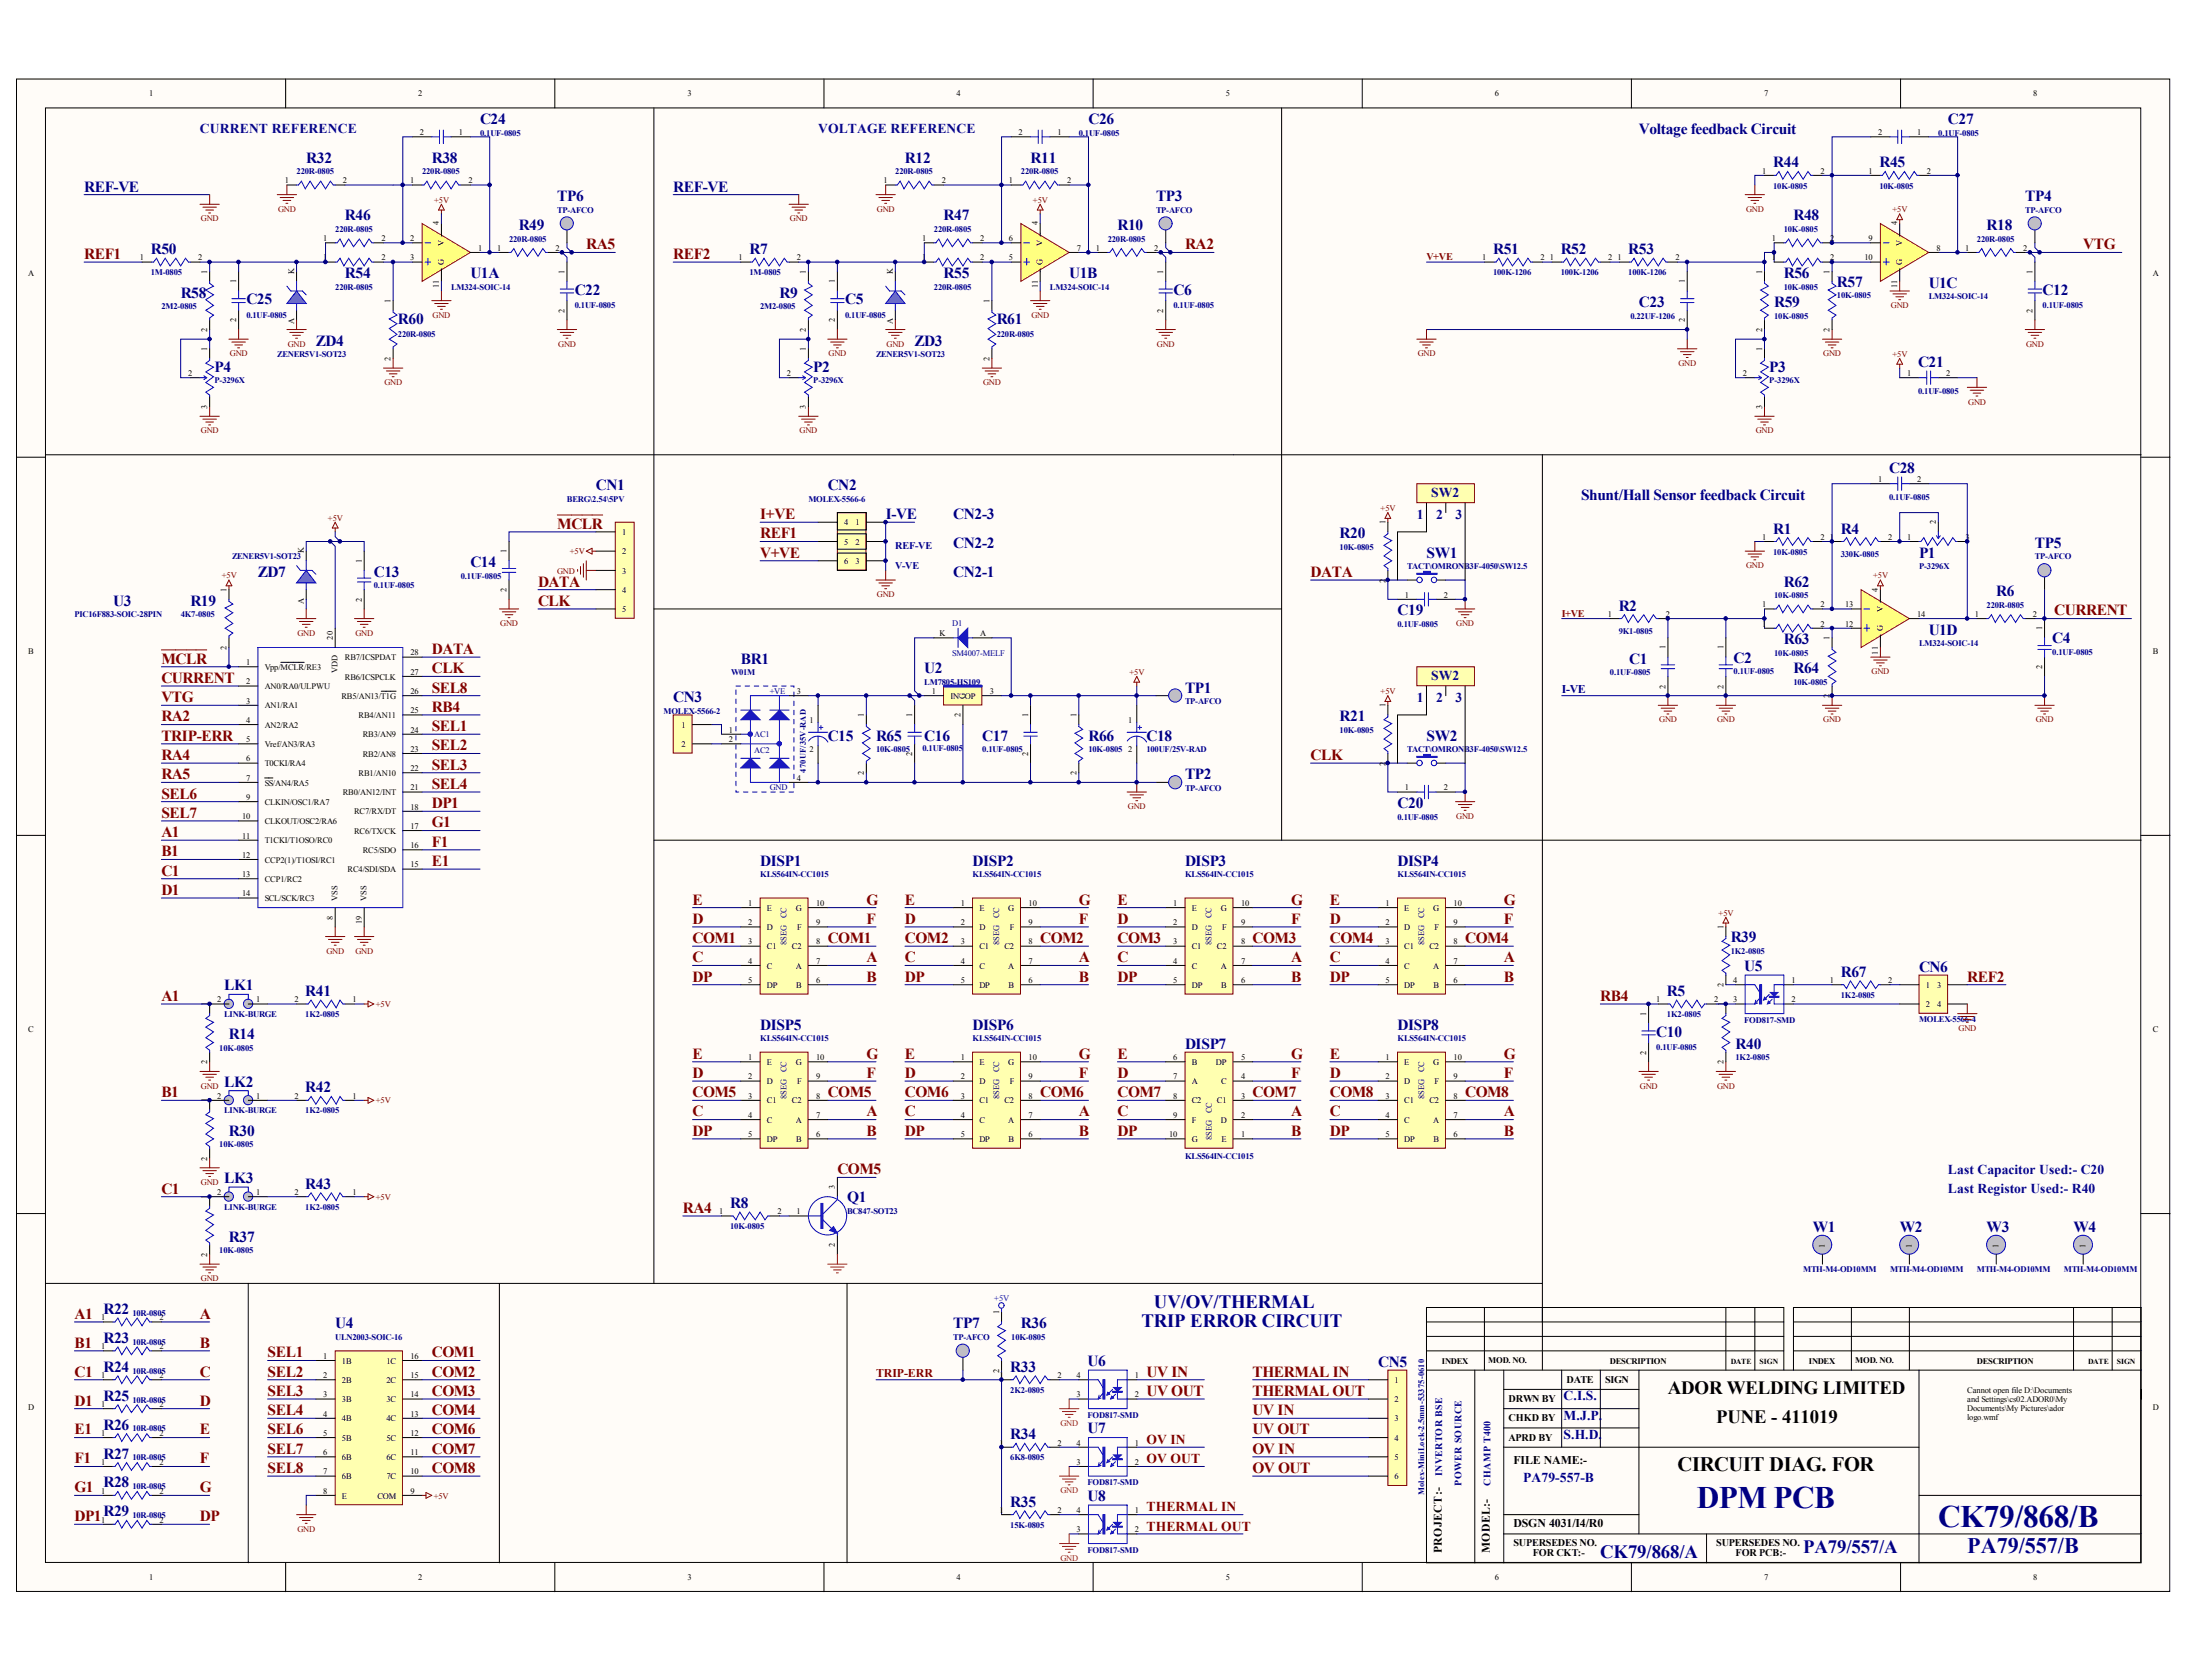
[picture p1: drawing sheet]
<svg xmlns="http://www.w3.org/2000/svg" width="269mm" height="206mm" viewBox="0 0 269 206" stroke-linecap="round" stroke-linejoin="round" font-family="sans-serif">
<defs><g id="words">
<g font-size="3.8" fill="#000080">
<text x="208.3" y="185.1">DPM PCB</text>
<text x="237.9" y="187.4">CK79/868/B</text>
</g>
<text font-size="2.7" fill="#000080" x="241.5" y="190.5">PA79/557/B</text>
<text font-size="2.5" x="205.9" y="180.5">CIRCUIT DIAG. FOR</text>
<g font-size="2.3" fill="#000080">
<text x="141.6" y="160.5">UV/OV/THERMAL</text>
<text x="140.1" y="162.8">TRIP ERROR CIRCUIT</text>
<text x="196.4" y="191.2">CK79/868/A</text>
<text x="221.3" y="190.6">PA79/557/A</text>
</g>
<g font-size="2.3">
<text x="204.7" y="171.1">ADOR WELDING LIMITED</text>
<text x="210.7" y="174.7">PUNE - 411019</text>
</g>
<g font-size="1.9" fill="#000080">
<text x="58.9" y="15.2">C24</text>
<text x="133.6" y="15.2">C26</text>
<text x="201.2" y="16.4">Voltage feedback Circuit</text>
<text x="239.1" y="15.2">C27</text>
<text x="10.3" y="23.5">REF-VE</text>
<text x="37.6" y="20">R32</text>
<text x="53" y="20">R38</text>
<text x="82.6" y="23.5">REF-VE</text>
<text x="111.1" y="20">R12</text>
<text x="126.5" y="20">R11</text>
<text x="217.7" y="20.5">R44</text>
<text x="230.7" y="20.5">R45</text>
<text x="42.3" y="27">R46</text>
<text x="63.7" y="28.2">R49</text>
<text x="68.4" y="24.7">TP6</text>
<text x="115.8" y="27">R47</text>
<text x="137.2" y="28.2">R10</text>
<text x="141.9" y="24.7">TP3</text>
<text x="220.1" y="27">R48</text>
<text x="243.9" y="28.2">R18</text>
<text x="248.6" y="24.7">TP4</text>
<text x="18.5" y="31.2">R50</text>
<text x="42.3" y="34.1">R54</text>
<text x="57.7" y="34.1">U1A</text>
<text x="92" y="31.2">R7</text>
<text x="115.8" y="34.1">R55</text>
<text x="131.2" y="34.1">U1B</text>
<text x="183.3" y="31.2">R51</text>
<text x="191.6" y="31.2">R52</text>
<text x="199.9" y="31.2">R53</text>
<text x="219" y="34.1">R56</text>
<text x="225.5" y="35.2">R57</text>
<text x="236.7" y="35.3">U1C</text>
<text x="22.2" y="36.5">R58</text>
<text x="30.2" y="37.3">C25</text>
<text x="48.8" y="39.7">R60</text>
<text x="70.5" y="36.2">C22</text>
<text x="95.7" y="36.5">R9</text>
<text x="103.7" y="37.3">C5</text>
<text x="122.3" y="39.7">R61</text>
<text x="144" y="36.2">C6</text>
<text x="201.2" y="37.7">C23</text>
<text x="217.8" y="37.7">R59</text>
<text x="250.7" y="36.2">C12</text>
<text x="26.3" y="45.6">P4</text>
<text x="38.8" y="42.4">ZD4</text>
<text x="99.8" y="45.6">P2</text>
<text x="112.3" y="42.4">ZD3</text>
<text x="217.2" y="45.6">P3</text>
<text x="235.4" y="45">C21</text>
<text x="231.9" y="58">C28</text>
<text x="73.2" y="60.2">CN1</text>
<text x="101.6" y="60.2">CN2</text>
<text x="108.7" y="63.7">I-VE</text>
<text x="117" y="63.7">CN2-3</text>
<text x="194.1" y="61.3">Shunt/Hall Sensor feedback Circuit</text>
<text x="217.7" y="65.5">R1</text>
<text x="226" y="65.5">R4</text>
<text x="31.7" y="70.8">ZD7</text>
<text x="45.9" y="70.8">C13</text>
<text x="57.7" y="69.6">C14</text>
<text x="117" y="70.8">CN2-1</text>
<text x="117" y="67.2">CN2-2</text>
<text x="164.4" y="66.1">R20</text>
<text x="175.1" y="68.4">SW1</text>
<text x="219" y="72">R62</text>
<text x="235.6" y="68.4">P1</text>
<text x="249.8" y="67.2">TP5</text>
<text x="13.9" y="74.3">U3</text>
<text x="23.4" y="74.3">R19</text>
<text x="171.5" y="75.5">C19</text>
<text x="198.7" y="74.9">R2</text>
<text x="236.7" y="77.9">U1D</text>
<text x="245" y="73.2">R6</text>
<text x="90.9" y="81.4">BR1</text>
<text x="113.5" y="82.6">U2</text>
<text x="200" y="81.4">C1</text>
<text x="212.8" y="81.3">C2</text>
<text x="219" y="79.1">R63</text>
<text x="220.1" y="82.6">R64</text>
<text x="251.9" y="78.9">C4</text>
<text x="82.6" y="86.2">CN3</text>
<text x="145.5" y="85">TP1</text>
<text x="164.4" y="88.5">R21</text>
<text x="101.6" y="90.9">C15</text>
<text x="107.5" y="90.9">R65</text>
<text x="113.5" y="90.9">C16</text>
<text x="120.6" y="90.9">C17</text>
<text x="133.6" y="90.9">R66</text>
<text x="140.7" y="90.9">C18</text>
<text x="145.5" y="95.6">TP2</text>
<text x="175.1" y="90.9">SW2</text>
<text x="171.5" y="99.2">C20</text>
<text x="93.3" y="106.3">DISP1</text>
<text x="119.4" y="106.3">DISP2</text>
<text x="145.5" y="106.3">DISP3</text>
<text x="171.5" y="106.3">DISP4</text>
<text x="212.4" y="115.6">R39</text>
<text x="214.1" y="119.1">U5</text>
<text x="226" y="119.9">R67</text>
<text x="235.6" y="119.3">CN6</text>
<text x="27.5" y="121.5">LK1</text>
<text x="37.5" y="122.2">R41</text>
<text x="204.6" y="122.2">R5</text>
<text x="28.1" y="127.5">R14</text>
<text x="93.3" y="126.4">DISP5</text>
<text x="119.4" y="126.4">DISP6</text>
<text x="145.5" y="128.7">DISP7</text>
<text x="171.5" y="126.4">DISP8</text>
<text x="203.3" y="127.2">C10</text>
<text x="213" y="128.7">R40</text>
<text x="27.5" y="133.3">LK2</text>
<text x="37.5" y="134">R42</text>
<text x="28.1" y="139.4">R30</text>
<text x="27.5" y="145.2">LK3</text>
<text x="37.5" y="145.9">R43</text>
<text x="89.6" y="148.2">R8</text>
<text x="104" y="147.5">Q1</text>
<text x="28.1" y="152.4">R37</text>
<text x="222.5" y="151.2">W1</text>
<text x="233.2" y="151.2">W2</text>
<text x="243.9" y="151.2">W3</text>
<text x="254.5" y="151.2">W4</text>
<text x="12.7" y="161.2">R22</text>
<text x="12.7" y="164.8">R23</text>
<text x="41.1" y="163">U4</text>
<text x="117" y="163">TP7</text>
<text x="125.3" y="163">R36</text>
<text x="133.5" y="167.6">U6</text>
<text x="169.2" y="167.7">CN5</text>
<text x="12.7" y="168.3">R24</text>
<text x="12.7" y="171.9">R25</text>
<text x="124" y="168.3">R33</text>
<text x="12.7" y="175.4">R26</text>
<text x="12.7" y="179">R27</text>
<text x="124" y="176.6">R34</text>
<text x="133.5" y="175.9">U7</text>
<text x="12.7" y="182.5">R28</text>
<text x="124" y="184.9">R35</text>
<text x="133.5" y="184.2">U8</text>
<text x="12.7" y="186.1">R29</text>
</g>
<g font-size="1.9" fill="#800000">
<text x="10.3" y="31.8">REF1</text>
<text x="72" y="30.6">RA5</text>
<text x="82.6" y="31.8">REF2</text>
<text x="145.5" y="30.6">RA2</text>
<text x="255.7" y="30.6">VTG</text>
<text x="68.4" y="64.9">MCLR</text>
<text x="93.3" y="63.7">I+VE</text>
<text x="66" y="72">DATA</text>
<text x="93.3" y="66.1">REF1</text>
<text x="93.3" y="68.4">V+VE</text>
<text x="160.9" y="70.8">DATA</text>
<text x="66" y="74.3">CLK</text>
<text x="252.1" y="75.5">CURRENT</text>
<text x="19.8" y="81.4">MCLR</text>
<text x="19.8" y="83.8">CURRENT</text>
<text x="53" y="80.2">DATA</text>
<text x="53" y="82.6">CLK</text>
<text x="19.8" y="86.2">VTG</text>
<text x="19.8" y="88.5">RA2</text>
<text x="53" y="89.7">SEL1</text>
<text x="53" y="85">SEL8</text>
<text x="53" y="87.3">RB4</text>
<text x="19.8" y="93.3">RA4</text>
<text x="19.8" y="95.6">RA5</text>
<text x="19.8" y="90.9">TRIP-ERR</text>
<text x="53" y="92.1">SEL2</text>
<text x="53" y="94.4">SEL3</text>
<text x="160.9" y="93.3">CLK</text>
<text x="19.8" y="98">SEL6</text>
<text x="19.8" y="100.3">SEL7</text>
<text x="53" y="101.5">G1</text>
<text x="53" y="99.2">DP1</text>
<text x="53" y="96.8">SEL4</text>
<text x="19.8" y="102.7">A1</text>
<text x="19.8" y="105.1">B1</text>
<text x="19.8" y="107.4">C1</text>
<text x="53" y="106.3">E1</text>
<text x="53" y="103.9">F1</text>
<text x="19.8" y="109.8">D1</text>
<text x="85" y="111">E</text>
<text x="85" y="113.4">D</text>
<text x="106.3" y="113.4">F</text>
<text x="106.3" y="111">G</text>
<text x="111.1" y="111">E</text>
<text x="111.1" y="113.4">D</text>
<text x="132.4" y="113.4">F</text>
<text x="132.4" y="111">G</text>
<text x="137.2" y="111">E</text>
<text x="137.2" y="113.4">D</text>
<text x="158.5" y="113.4">F</text>
<text x="158.5" y="111">G</text>
<text x="163.2" y="111">E</text>
<text x="163.2" y="113.4">D</text>
<text x="184.6" y="113.4">F</text>
<text x="184.6" y="111">G</text>
<text x="85" y="115.7">COM1</text>
<text x="85" y="118.1">C</text>
<text x="101.6" y="115.7">COM1</text>
<text x="106.3" y="118.1">A</text>
<text x="111.1" y="115.7">COM2</text>
<text x="111.1" y="118.1">C</text>
<text x="127.7" y="115.7">COM2</text>
<text x="132.4" y="118.1">A</text>
<text x="137.2" y="115.7">COM3</text>
<text x="137.2" y="118.1">C</text>
<text x="153.8" y="115.7">COM3</text>
<text x="158.5" y="118.1">A</text>
<text x="163.2" y="115.7">COM4</text>
<text x="163.2" y="118.1">C</text>
<text x="179.8" y="115.7">COM4</text>
<text x="184.6" y="118.1">A</text>
<text x="19.8" y="122.8">A1</text>
<text x="85" y="120.4">DP</text>
<text x="106.3" y="120.4">B</text>
<text x="111.1" y="120.4">DP</text>
<text x="132.4" y="120.4">B</text>
<text x="137.2" y="120.4">DP</text>
<text x="158.5" y="120.4">B</text>
<text x="163.2" y="120.4">DP</text>
<text x="184.6" y="120.4">B</text>
<text x="196.4" y="122.8">RB4</text>
<text x="241.5" y="120.4">REF2</text>
<text x="85" y="129.9">E</text>
<text x="106.3" y="129.9">G</text>
<text x="111.1" y="129.9">E</text>
<text x="132.4" y="129.9">G</text>
<text x="137.2" y="129.9">E</text>
<text x="158.5" y="129.9">G</text>
<text x="163.2" y="129.9">E</text>
<text x="184.6" y="129.9">G</text>
<text x="19.8" y="134.6">B1</text>
<text x="85" y="132.3">D</text>
<text x="85" y="137">C</text>
<text x="85" y="134.6">COM5</text>
<text x="101.6" y="134.6">COM5</text>
<text x="106.3" y="137">A</text>
<text x="106.3" y="132.3">F</text>
<text x="111.1" y="132.3">D</text>
<text x="111.1" y="134.6">COM6</text>
<text x="111.1" y="137">C</text>
<text x="127.7" y="134.6">COM6</text>
<text x="132.4" y="137">A</text>
<text x="132.4" y="132.3">F</text>
<text x="137.2" y="132.3">D</text>
<text x="137.2" y="134.6">COM7</text>
<text x="137.2" y="137">C</text>
<text x="153.8" y="134.6">COM7</text>
<text x="158.5" y="137">A</text>
<text x="158.5" y="132.3">F</text>
<text x="163.2" y="132.3">D</text>
<text x="163.2" y="134.6">COM8</text>
<text x="163.2" y="137">C</text>
<text x="179.8" y="134.6">COM8</text>
<text x="184.6" y="137">A</text>
<text x="184.6" y="132.3">F</text>
<text x="85" y="139.4">DP</text>
<text x="106.3" y="139.4">B</text>
<text x="111.1" y="139.4">DP</text>
<text x="132.4" y="139.4">B</text>
<text x="137.2" y="139.4">DP</text>
<text x="158.5" y="139.4">B</text>
<text x="163.2" y="139.4">DP</text>
<text x="184.6" y="139.4">B</text>
<text x="19.8" y="146.5">C1</text>
<text x="83.8" y="148.8">RA4</text>
<text x="102.8" y="144.1">COM5</text>
<text x="9.1" y="161.8">A1</text>
<text x="24.5" y="161.8">A</text>
<text x="9.1" y="165.4">B1</text>
<text x="24.5" y="165.4">B</text>
<text x="32.8" y="166.6">SEL1</text>
<text x="53" y="166.6">COM1</text>
<text x="9.1" y="168.9">C1</text>
<text x="9.1" y="172.5">D1</text>
<text x="24.5" y="168.9">C</text>
<text x="24.5" y="172.5">D</text>
<text x="32.8" y="168.9">SEL2</text>
<text x="32.8" y="171.3">SEL3</text>
<text x="32.8" y="173.6">SEL4</text>
<text x="53" y="168.9">COM2</text>
<text x="53" y="171.3">COM3</text>
<text x="53" y="173.6">COM4</text>
<text x="140.7" y="168.9">UV IN</text>
<text x="140.7" y="171.3">UV OUT</text>
<text x="153.8" y="173.6">UV IN</text>
<text x="153.8" y="168.9">THERMAL IN</text>
<text x="153.8" y="171.3">THERMAL OUT</text>
<text x="9.1" y="176">E1</text>
<text x="9.1" y="179.6">F1</text>
<text x="24.5" y="176">E</text>
<text x="24.5" y="179.6">F</text>
<text x="32.8" y="176">SEL6</text>
<text x="32.8" y="178.4">SEL7</text>
<text x="53" y="176">COM6</text>
<text x="53" y="178.4">COM7</text>
<text x="153.8" y="176">UV OUT</text>
<text x="153.8" y="178.4">OV IN</text>
<text x="9.1" y="183.1">G1</text>
<text x="24.5" y="183.1">G</text>
<text x="32.8" y="180.7">SEL8</text>
<text x="53" y="180.7">COM8</text>
<text x="153.8" y="180.7">OV OUT</text>
<text x="9.1" y="186.7">DP1</text>
<text x="24.5" y="186.7">DP</text>
</g>
<g font-size="1.7" fill="#0c0087">
<text x="24.5" y="16.4">CURRENT REFERENCE</text>
<text x="100.4" y="16.4">VOLTAGE REFERENCE</text>
<text x="173.9" y="63.7">1</text>
<text x="175.7" y="61">SW2</text>
<text x="176.3" y="63.7">2</text>
<text x="178.7" y="63.7">3</text>
<text x="175.7" y="83.5">SW2</text>
<text x="173.9" y="86.1">1</text>
<text x="176.3" y="86.1">2</text>
<text x="178.7" y="86.1">3</text>
<text x="239.1" y="144.1">Last Capacitor Used:- C20</text>
<text x="239.1" y="146.4">Last Registor Used:- R40</text>
</g>
<g font-size="1.7" fill="#000080">
<text x="191.9" y="171.8">C.I.S.</text>
<text x="191.9" y="174.2">M.J.P.</text>
<text x="191.9" y="176.6">S.H.D.</text>
<text x="187" y="181.9">PA79-557-B</text>
</g>
<g font-size="1.7" fill="#800000">
<text x="140.7" y="177.2">OV IN</text>
<text x="140.7" y="179.5">OV OUT</text>
<text x="140.7" y="185.4">THERMAL IN</text>
<text x="140.7" y="187.8">THERMAL OUT</text>
</g>
<text font-size="1.5" fill="#000080" x="191.7" y="85.1">I-VE</text>
<text font-size="1.5" fill="#800000" x="107.5" y="169">TRIP-ERR</text>
<g font-size="1.5">
<text x="185.8" y="179.6">FILE NAME:-</text>
<text x="185.8" y="187.3">DSGN 4031/I4/R0</text>
</g>
<g font-size="1.4">
<text x="177" y="190.6" transform="rotate(-90 177 190.6)">PROJECT:-</text>
<text x="182.9" y="190.6" transform="rotate(-90 182.9 190.6)">MODEL:-</text>
</g>
<g font-size="1.3" fill="#800000">
<text x="175.1" y="31.9">V+VE</text>
<text x="191.7" y="75.7">I+VE</text>
</g>
<g font-size="1.3" fill="#000080">
<text x="109.9" y="67.4">REF-VE</text>
<text x="109.9" y="69.8">V-VE</text>
</g>
<g font-size="1.3">
<text x="185.2" y="172">DRWN BY</text>
<text x="192.3" y="169.7">DATE</text>
<text x="197" y="169.7">SIGN</text>
<text x="185.2" y="174.4">CHKD BY</text>
<text x="185.2" y="176.8">APRD BY</text>
<text x="185.8" y="189.8">SUPERSEDES NO.</text>
<text x="188.1" y="190.9">FOR CKT:-</text>
<text x="210.7" y="189.8">SUPERSEDES NO.</text>
<text x="213" y="190.9">FOR PCB:-</text>
</g>
<g font-size="1.2" fill="#000080">
<text x="177" y="181.1" transform="rotate(-90 177 181.1)">INVERTOR BSE</text>
<text x="179.4" y="182.3" transform="rotate(-90 179.4 182.3)">POWER SOURCE</text>
<text x="183" y="182.3" transform="rotate(-90 183 182.3)">CHAMP T400</text>
</g>
<g font-size="1.1" fill="#000080">
<text x="58.9" y="16.6">0.1UF-0805</text>
<text x="132.4" y="16.6">0.1UF-0805</text>
<text x="237.9" y="16.6">0.1UF-0805</text>
<text x="36.4" y="21.4">220R-0805</text>
<text x="51.8" y="21.4">220R-0805</text>
<text x="109.9" y="21.4">220R-0805</text>
<text x="125.3" y="21.4">220R-0805</text>
<text x="217.7" y="23.1">10K-0805</text>
<text x="230.7" y="23.1">10K-0805</text>
<text x="41.1" y="28.5">220R-0805</text>
<text x="62.5" y="29.6">220R-0805</text>
<text x="68.4" y="26.1">TP-AFCO</text>
<text x="114.6" y="28.5">220R-0805</text>
<text x="136" y="29.6">220R-0805</text>
<text x="141.9" y="26.1">TP-AFCO</text>
<text x="219" y="28.5">10K-0805</text>
<text x="242.7" y="29.6">220R-0805</text>
<text x="248.6" y="26.1">TP-AFCO</text>
<text x="18.5" y="33.8">1M-0805</text>
<text x="41.1" y="35.5">220R-0805</text>
<text x="55.4" y="35.5">LM324-SOIC-14</text>
<text x="92" y="33.8">1M-0805</text>
<text x="114.6" y="35.5">220R-0805</text>
<text x="128.9" y="35.5">LM324-SOIC-14</text>
<text x="183.3" y="33.8">100K-1206</text>
<text x="191.6" y="33.8">100K-1206</text>
<text x="199.9" y="33.8">100K-1206</text>
<text x="219" y="35.5">10K-0805</text>
<text x="19.8" y="37.9">2M2-0805</text>
<text x="30.2" y="39">0.1UF-0805</text>
<text x="48.8" y="41.3">220R-0805</text>
<text x="70.5" y="37.8">0.1UF-0805</text>
<text x="93.3" y="37.9">2M2-0805</text>
<text x="103.7" y="39">0.1UF-0805</text>
<text x="122.3" y="41.3">220R-0805</text>
<text x="144" y="37.8">0.1UF-0805</text>
<text x="200.1" y="39.1">0.22UF-1206</text>
<text x="217.8" y="39.1">10K-0805</text>
<text x="225.5" y="36.6">10K-0805</text>
<text x="236.7" y="36.7">LM324-SOIC-14</text>
<text x="250.7" y="37.8">0.1UF-0805</text>
<text x="26.3" y="47">P-3296X</text>
<text x="34" y="43.8">ZENER5V1-SOT23</text>
<text x="99.8" y="47">P-3296X</text>
<text x="107.5" y="43.8">ZENER5V1-SOT23</text>
<text x="217.2" y="47">P-3296X</text>
<text x="235.4" y="48.3">0.1UF-0805</text>
<text x="69.6" y="61.6">BERG\2.54\5PV</text>
<text x="99.2" y="61.6">MOLEX-5566-6</text>
<text x="231.9" y="61.3">0.1UF-0805</text>
<text x="28.5" y="68.6">ZENER5V1-SOT23</text>
<text x="56.6" y="71">0.1UF-0805</text>
<text x="164.4" y="67.5">10K-0805</text>
<text x="172.7" y="69.8">TACT\OMRONB3F-4050\SW12.5</text>
<text x="217.7" y="68.1">10K-0805</text>
<text x="226" y="68.3">330K-0805</text>
<text x="235.6" y="69.8">P-3296X</text>
<text x="249.8" y="68.6">TP-AFCO</text>
<text x="9.1" y="75.7">PIC16F883-SOIC-28PIN</text>
<text x="22.2" y="75.7">4K7-0805</text>
<text x="45.9" y="72.2">0.1UF-0805</text>
<text x="171.5" y="76.9">0.1UF-0805</text>
<text x="198.7" y="77.8">9K1-0805</text>
<text x="217.8" y="73.4">10K-0805</text>
<text x="243.9" y="74.6">220R-0805</text>
<text x="89.7" y="82.8">W01M</text>
<text x="197.6" y="82.8">0.1UF-0805</text>
<text x="212.8" y="82.7">0.1UF-0805</text>
<text x="217.8" y="80.5">10K-0805</text>
<text x="235.6" y="79.3">LM324-SOIC-14</text>
<text x="251.9" y="80.4">0.1UF-0805</text>
<text x="81.4" y="87.6">MOLEX-5566-2</text>
<text x="113.5" y="84">LM7805-HS109</text>
<text x="145.5" y="86.4">TP-AFCO</text>
<text x="164.4" y="89.9">10K-0805</text>
<text x="220.1" y="84">10K-0805</text>
<text x="107.5" y="92.3">10K-0805</text>
<text x="113.2" y="92.2">0.1UF-0805</text>
<text x="120.6" y="92.3">0.1UF-0805</text>
<text x="133.6" y="92.3">10K-0805</text>
<text x="140.7" y="92.3">100UF/25V-RAD</text>
<text x="172.7" y="92.3">TACT\OMRONB3F-4050\SW12.5</text>
<text x="145.5" y="97">TP-AFCO</text>
<text x="171.5" y="100.6">0.1UF-0805</text>
<text x="93.3" y="107.7">KLS564IN-CC1015</text>
<text x="119.4" y="107.7">KLS564IN-CC1015</text>
<text x="145.5" y="107.7">KLS564IN-CC1015</text>
<text x="171.5" y="107.7">KLS564IN-CC1015</text>
<text x="212.4" y="117">1K2-0805</text>
<text x="27.5" y="124.8">LINK-BURGE</text>
<text x="37.5" y="124.8">1K2-0805</text>
<text x="204.6" y="124.8">1K2-0805</text>
<text x="214.1" y="125.5">FOD817-SMD</text>
<text x="226" y="122.4">1K2-0805</text>
<text x="235.6" y="125.4">MOLEX-5566-4</text>
<text x="26.9" y="128.9">10K-0805</text>
<text x="93.3" y="127.8">KLS564IN-CC1015</text>
<text x="119.4" y="127.8">KLS564IN-CC1015</text>
<text x="171.5" y="127.8">KLS564IN-CC1015</text>
<text x="203.3" y="128.8">0.1UF-0805</text>
<text x="213" y="130.1">1K2-0805</text>
<text x="27.5" y="136.6">LINK-BURGE</text>
<text x="37.5" y="136.6">1K2-0805</text>
<text x="26.9" y="140.8">10K-0805</text>
<text x="145.5" y="142.2">KLS564IN-CC1015</text>
<text x="27.5" y="148.5">LINK-BURGE</text>
<text x="37.5" y="148.5">1K2-0805</text>
<text x="104" y="148.9">BC847-SOT23</text>
<text x="26.9" y="153.8">10K-0805</text>
<text x="89.6" y="150.8">10K-0805</text>
<text x="16.3" y="161.5">10R-0805</text>
<text x="221.3" y="156.1">MTH-M4-OD10MM</text>
<text x="232" y="156.1">MTH-M4-OD10MM</text>
<text x="242.7" y="156.1">MTH-M4-OD10MM</text>
<text x="253.3" y="156.1">MTH-M4-OD10MM</text>
<text x="16.3" y="165">10R-0805</text>
<text x="41.1" y="164.4">ULN2003-SOIC-16</text>
<text x="117" y="164.4">TP-AFCO</text>
<text x="124.1" y="164.4">10K-0805</text>
<text x="16.3" y="168.6">10R-0805</text>
<text x="16.3" y="172.1">10R-0805</text>
<text x="124" y="170.9">2K2-0805</text>
<text x="133.5" y="174">FOD817-SMD</text>
<text x="16.3" y="175.6">10R-0805</text>
<text x="16.3" y="179.2">10R-0805</text>
<text x="124" y="179.2">6K8-0805</text>
<text x="16.3" y="182.7">10R-0805</text>
<text x="133.5" y="182.3">FOD817-SMD</text>
<text x="16.3" y="186.3">10R-0805</text>
<text x="124" y="187.5">15K-0805</text>
<text x="133.5" y="190.5">FOD817-SMD</text>
</g>
<g font-size="1.1">
<text x="177" y="167.4">INDEX</text>
<text x="182.7" y="167.3">MOD. NO.</text>
<text x="197.6" y="167.4">DESCRIPTION</text>
<text x="222" y="167.4">INDEX</text>
<text x="227.7" y="167.3">MOD. NO.</text>
<text x="242.7" y="167.4">DESCRIPTION</text>
</g>
<g font-size="1">
<text x="18.3" y="11.8">1</text>
<text x="51.3" y="11.8">2</text>
<text x="84.4" y="11.8">3</text>
<text x="117.4" y="11.8">4</text>
<text x="150.5" y="11.8">5</text>
<text x="183.5" y="11.8">6</text>
<text x="216.5" y="11.8">7</text>
<text x="249.6" y="11.8">8</text>
<text x="51.5" y="16.6">2</text>
<text x="56.3" y="16.6">1</text>
<text x="125" y="16.6">2</text>
<text x="129.8" y="16.6">1</text>
<text x="230.5" y="16.6">2</text>
<text x="235.3" y="16.6">1</text>
<text x="34.9" y="22.5">1</text>
<text x="42.1" y="22.5">2</text>
<text x="50.4" y="22.5">1</text>
<text x="57.5" y="22.5">2</text>
<text x="108.4" y="22.5">1</text>
<text x="115.6" y="22.5">2</text>
<text x="123.9" y="22.5">1</text>
<text x="131" y="22.5">2</text>
<text x="216.3" y="21.3">1</text>
<text x="223.5" y="21.3">2</text>
<text x="229.4" y="21.3">1</text>
<text x="236.5" y="21.3">2</text>
<text x="39.7" y="29.6">1</text>
<text x="46.8" y="29.6">2</text>
<text x="50.4" y="29.6">2</text>
<text x="53.9" y="27.7" transform="rotate(-90 53.9 27.7)">4</text>
<text x="113.2" y="29.6">1</text>
<text x="120.3" y="29.6">2</text>
<text x="123.9" y="29.6">6</text>
<text x="127.4" y="27.7" transform="rotate(-90 127.4 27.7)">4</text>
<text x="217.5" y="29.6">1</text>
<text x="224.6" y="29.6">2</text>
<text x="229.4" y="29.6">9</text>
<text x="232.9" y="27.7" transform="rotate(-90 232.9 27.7)">4</text>
<text x="3.4" y="33.8">A</text>
<text x="17.2" y="32">1</text>
<text x="24.3" y="32">2</text>
<text x="25.4" y="33.6" transform="rotate(-90 25.4 33.6)">1</text>
<text x="29" y="34.8" transform="rotate(-90 29 34.8)">1</text>
<text x="36.1" y="33.6" transform="rotate(-90 36.1 33.6)">K</text>
<text x="39.7" y="32">1</text>
<text x="46.8" y="32">2</text>
<text x="50.4" y="32">3</text>
<text x="53.9" y="35.4" transform="rotate(-90 53.9 35.4)">11</text>
<text x="54.5" y="32.5" transform="rotate(-90 54.5 32.5)">G</text>
<text x="54.5" y="30.2" transform="rotate(-90 54.5 30.2)">V</text>
<text x="58.7" y="30.8">1</text>
<text x="61" y="30.8">1</text>
<text x="68.2" y="30.8">2</text>
<text x="69.3" y="33.6" transform="rotate(-90 69.3 33.6)">1</text>
<text x="90.7" y="32">1</text>
<text x="97.8" y="32">2</text>
<text x="98.9" y="33.6" transform="rotate(-90 98.9 33.6)">1</text>
<text x="102.5" y="34.8" transform="rotate(-90 102.5 34.8)">1</text>
<text x="109.6" y="33.6" transform="rotate(-90 109.6 33.6)">K</text>
<text x="113.2" y="32">1</text>
<text x="120.3" y="32">2</text>
<text x="123.9" y="32">5</text>
<text x="127.4" y="35.4" transform="rotate(-90 127.4 35.4)">11</text>
<text x="128" y="32.5" transform="rotate(-90 128 32.5)">G</text>
<text x="128" y="30.2" transform="rotate(-90 128 30.2)">V</text>
<text x="132.2" y="30.8">7</text>
<text x="134.5" y="30.8">1</text>
<text x="141.7" y="30.8">2</text>
<text x="142.8" y="33.6" transform="rotate(-90 142.8 33.6)">1</text>
<text x="181.9" y="32">1</text>
<text x="189.1" y="32">2</text>
<text x="190.2" y="32">1</text>
<text x="197.4" y="32">2</text>
<text x="198.5" y="32">1</text>
<text x="205.7" y="32">2</text>
<text x="206.8" y="34.8" transform="rotate(-90 206.8 34.8)">1</text>
<text x="216.3" y="33.6" transform="rotate(-90 216.3 33.6)">1</text>
<text x="217.5" y="32">1</text>
<text x="224.6" y="33.6" transform="rotate(-90 224.6 33.6)">1</text>
<text x="224.6" y="32">2</text>
<text x="228.9" y="32">10</text>
<text x="232.9" y="35.4" transform="rotate(-90 232.9 35.4)">11</text>
<text x="233.5" y="32.5" transform="rotate(-90 233.5 32.5)">G</text>
<text x="233.5" y="30.2" transform="rotate(-90 233.5 30.2)">V</text>
<text x="237.7" y="30.8">8</text>
<text x="241.2" y="30.8">1</text>
<text x="248.4" y="30.8">2</text>
<text x="249.5" y="33.6" transform="rotate(-90 249.5 33.6)">1</text>
<text x="264.2" y="33.8">A</text>
<text x="25.4" y="40.7" transform="rotate(-90 25.4 40.7)">2</text>
<text x="29" y="39.6" transform="rotate(-90 29 39.6)">2</text>
<text x="36.1" y="39.8" transform="rotate(-90 36.1 39.8)">A</text>
<text x="48" y="37.1" transform="rotate(-90 48 37.1)">1</text>
<text x="69.3" y="38.4" transform="rotate(-90 69.3 38.4)">2</text>
<text x="98.9" y="40.7" transform="rotate(-90 98.9 40.7)">2</text>
<text x="102.5" y="39.6" transform="rotate(-90 102.5 39.6)">2</text>
<text x="109.6" y="39.8" transform="rotate(-90 109.6 39.8)">A</text>
<text x="121.4" y="37.1" transform="rotate(-90 121.4 37.1)">1</text>
<text x="142.8" y="38.4" transform="rotate(-90 142.8 38.4)">2</text>
<text x="206.8" y="39.6" transform="rotate(-90 206.8 39.6)">2</text>
<text x="216.3" y="40.7" transform="rotate(-90 216.3 40.7)">2</text>
<text x="224.6" y="40.7" transform="rotate(-90 224.6 40.7)">2</text>
<text x="249.5" y="38.4" transform="rotate(-90 249.5 38.4)">2</text>
<text x="23.1" y="46.1">2</text>
<text x="25.4" y="43" transform="rotate(-90 25.4 43)">1</text>
<text x="48" y="44.3" transform="rotate(-90 48 44.3)">2</text>
<text x="96.6" y="46.1">2</text>
<text x="98.9" y="43" transform="rotate(-90 98.9 43)">1</text>
<text x="121.4" y="44.3" transform="rotate(-90 121.4 44.3)">2</text>
<text x="213.9" y="46.1">2</text>
<text x="216.3" y="43" transform="rotate(-90 216.3 43)">1</text>
<text x="234.1" y="46.1">1</text>
<text x="238.9" y="46.1">2</text>
<text x="25.4" y="50.2" transform="rotate(-90 25.4 50.2)">3</text>
<text x="98.9" y="50.2" transform="rotate(-90 98.9 50.2)">3</text>
<text x="216.3" y="50.2" transform="rotate(-90 216.3 50.2)">3</text>
<text x="230.5" y="59.1">1</text>
<text x="235.3" y="59.1">2</text>
<text x="76.4" y="65.6">1</text>
<text x="103.6" y="64.5">4</text>
<text x="105" y="64.5">1</text>
<text x="170.1" y="64.3" transform="rotate(-90 170.1 64.3)">1</text>
<text x="237.6" y="64.3" transform="rotate(-90 237.6 64.3)">2</text>
<text x="37.3" y="67.9" transform="rotate(-90 37.3 67.9)">K</text>
<text x="44.4" y="69" transform="rotate(-90 44.4 69)">1</text>
<text x="62.2" y="67.9" transform="rotate(-90 62.2 67.9)">1</text>
<text x="76.4" y="68">2</text>
<text x="76.4" y="70.4">3</text>
<text x="103.6" y="66.8">5</text>
<text x="103.6" y="69.2">6</text>
<text x="105" y="66.8">2</text>
<text x="105" y="69.2">3</text>
<text x="170.1" y="71.5" transform="rotate(-90 170.1 71.5)">2</text>
<text x="216.3" y="66.2">1</text>
<text x="223.5" y="66.2">2</text>
<text x="224.6" y="66.2">1</text>
<text x="231.8" y="66.2">2</text>
<text x="234.1" y="66.2">1</text>
<text x="241.2" y="66.2">3</text>
<text x="27.8" y="72.6" transform="rotate(-90 27.8 72.6)">1</text>
<text x="37.3" y="74.1" transform="rotate(-90 37.3 74.1)">A</text>
<text x="44.4" y="73.8" transform="rotate(-90 44.4 73.8)">2</text>
<text x="62.2" y="72.7" transform="rotate(-90 62.2 72.7)">2</text>
<text x="76.4" y="72.7">4</text>
<text x="76.4" y="75.1">5</text>
<text x="172.5" y="73.3">1</text>
<text x="177.2" y="73.3">2</text>
<text x="197.3" y="75.7">1</text>
<text x="204.5" y="75.7">2</text>
<text x="216.3" y="76.9">1</text>
<text x="216.3" y="74.5">1</text>
<text x="223.5" y="76.9">2</text>
<text x="223.5" y="74.5">2</text>
<text x="226.5" y="74.5">13</text>
<text x="226.5" y="76.9">12</text>
<text x="230.5" y="72.6" transform="rotate(-90 230.5 72.6)">4</text>
<text x="231.1" y="77.4" transform="rotate(-90 231.1 77.4)">G</text>
<text x="231.1" y="75.1" transform="rotate(-90 231.1 75.1)">V</text>
<text x="235.3" y="75.7">14</text>
<text x="242.4" y="75.7">1</text>
<text x="249.5" y="75.7">2</text>
<text x="250.7" y="77.3" transform="rotate(-90 250.7 77.3)">1</text>
<text x="3.5" y="80.2">B</text>
<text x="27.8" y="79.8" transform="rotate(-90 27.8 79.8)">2</text>
<text x="30.2" y="81.6">1</text>
<text x="30.2" y="84">2</text>
<text x="32.5" y="82.2">Vpp/MCLR/RE3</text>
<text x="40.8" y="78.5" transform="rotate(-90 40.8 78.5)">20</text>
<text x="41.4" y="82.6" transform="rotate(-90 41.4 82.6)">VDD</text>
<text x="42.3" y="83.4">RB6/ICSPCLK</text>
<text x="42.3" y="81">RB7/ICSPDAT</text>
<text x="50.4" y="82.8">27</text>
<text x="50.4" y="80.4">28</text>
<text x="115.3" y="78.1">K</text>
<text x="120.3" y="78.1">A</text>
<text x="204.4" y="79.7" transform="rotate(-90 204.4 79.7)">1</text>
<text x="211.5" y="79.7" transform="rotate(-90 211.5 79.7)">1</text>
<text x="224.6" y="78.5" transform="rotate(-90 224.6 78.5)">1</text>
<text x="230.5" y="80.3" transform="rotate(-90 230.5 80.3)">11</text>
<text x="250.7" y="82.1" transform="rotate(-90 250.7 82.1)">2</text>
<text x="264.3" y="80.2">B</text>
<text x="30.2" y="86.3">3</text>
<text x="30.2" y="88.7">4</text>
<text x="32.5" y="84.6">AN0/RA0/ULPWU</text>
<text x="32.5" y="86.9">AN1/RA1</text>
<text x="32.5" y="89.3">AN2/RA2</text>
<text x="41.9" y="85.7">RB5/AN13/T1G</text>
<text x="44" y="88.1">RB4/AN11</text>
<text x="50.4" y="89.9">24</text>
<text x="50.4" y="87.5">25</text>
<text x="50.4" y="85.2">26</text>
<text x="83.7" y="89.3">1</text>
<text x="89.5" y="89.9">1</text>
<text x="97.8" y="85.2">3</text>
<text x="99.3" y="88.7">1</text>
<text x="106" y="88" transform="rotate(-90 106 88)">1</text>
<text x="112" y="88" transform="rotate(-90 112 88)">1</text>
<text x="114.4" y="85.2">1</text>
<text x="116.7" y="85.7">IN OP</text>
<text x="117.9" y="88" transform="rotate(-90 117.9 88)">2</text>
<text x="118.5" y="85.7" transform="rotate(-90 118.5 85.7)">G</text>
<text x="121.5" y="85.2">3</text>
<text x="126.2" y="88" transform="rotate(-90 126.2 88)">1</text>
<text x="132.1" y="88" transform="rotate(-90 132.1 88)">1</text>
<text x="138.5" y="88.7">1</text>
<text x="170.1" y="86.8" transform="rotate(-90 170.1 86.8)">1</text>
<text x="204.4" y="84.5" transform="rotate(-90 204.4 84.5)">2</text>
<text x="211.5" y="84.5" transform="rotate(-90 211.5 84.5)">2</text>
<text x="224.6" y="85.7" transform="rotate(-90 224.6 85.7)">2</text>
<text x="30.2" y="91.1">5</text>
<text x="30.2" y="93.4">6</text>
<text x="30.2" y="95.8">7</text>
<text x="32.5" y="91.7">Vref/AN3/RA3</text>
<text x="32.5" y="94">T0CKI/RA4</text>
<text x="44" y="95.2">RB1/AN10</text>
<text x="44.5" y="92.8">RB2/AN8</text>
<text x="44.5" y="90.5">RB3/AN9</text>
<text x="50.4" y="94.6">22</text>
<text x="50.4" y="92.2">23</text>
<text x="83.7" y="91.7">2</text>
<text x="89.5" y="91.1">2</text>
<text x="97.8" y="95.8">4</text>
<text x="99.3" y="92.2">2</text>
<text x="106" y="95.1" transform="rotate(-90 106 95.1)">2</text>
<text x="112" y="92.8" transform="rotate(-90 112 92.8)">2</text>
<text x="126.2" y="92.8" transform="rotate(-90 126.2 92.8)">2</text>
<text x="132.1" y="95.1" transform="rotate(-90 132.1 95.1)">2</text>
<text x="138.5" y="92.2">2</text>
<text x="170.1" y="93.9" transform="rotate(-90 170.1 93.9)">2</text>
<text x="29.7" y="100.5">10</text>
<text x="30.2" y="98.2">9</text>
<text x="32.5" y="96.4">SS/AN4/RA5</text>
<text x="32.5" y="98.8">CLKIN/OSC1/RA7</text>
<text x="32.5" y="101.1">CLKOUT/OSC2/RA6</text>
<text x="42.1" y="97.6">RB0/AN12/INT</text>
<text x="43.5" y="99.9">RC7/RX/DT</text>
<text x="50.4" y="101.7">17</text>
<text x="50.4" y="99.3">18</text>
<text x="50.4" y="97">21</text>
<text x="172.5" y="97">1</text>
<text x="177.2" y="97">2</text>
<text x="29.7" y="102.9">11</text>
<text x="29.7" y="105.3">12</text>
<text x="29.7" y="107.6">13</text>
<text x="32.5" y="103.5">T1CKI/T1OSO/RC0</text>
<text x="32.5" y="105.8">CCP2(1)/T1OSI/RC1</text>
<text x="42.7" y="107">RC4/SDI/SDA</text>
<text x="43.5" y="102.3">RC6/TX/CK</text>
<text x="44.5" y="104.7">RC5/SDO</text>
<text x="50.4" y="106.4">15</text>
<text x="50.4" y="104.1">16</text>
<text x="29.7" y="110">14</text>
<text x="32.5" y="108.2">CCP1/RC2</text>
<text x="32.5" y="110.6">SCL/SCK/RC3</text>
<text x="40.8" y="112.9" transform="rotate(-90 40.8 112.9)">8</text>
<text x="41.4" y="110.5" transform="rotate(-90 41.4 110.5)">VSS</text>
<text x="44.4" y="113.4" transform="rotate(-90 44.4 113.4)">19</text>
<text x="45" y="110.5" transform="rotate(-90 45 110.5)">VSS</text>
<text x="91.8" y="113.5">2</text>
<text x="91.8" y="111.2">1</text>
<text x="94.1" y="111.8">E</text>
<text x="97.7" y="111.8">G</text>
<text x="100.2" y="111.2">10</text>
<text x="100.2" y="113.5">9</text>
<text x="117.9" y="113.5">2</text>
<text x="117.9" y="111.2">1</text>
<text x="120.2" y="111.8">E</text>
<text x="123.8" y="111.8">G</text>
<text x="126.3" y="111.2">10</text>
<text x="126.3" y="113.5">9</text>
<text x="144" y="113.5">2</text>
<text x="144" y="111.2">1</text>
<text x="146.3" y="111.8">E</text>
<text x="149.8" y="111.8">G</text>
<text x="152.3" y="111.2">10</text>
<text x="152.3" y="113.5">9</text>
<text x="170.1" y="113.5">2</text>
<text x="170.1" y="111.2">1</text>
<text x="172.4" y="111.8">E</text>
<text x="175.9" y="111.8">G</text>
<text x="178.4" y="111.2">10</text>
<text x="178.4" y="113.5">9</text>
<text x="211.5" y="114" transform="rotate(-90 211.5 114)">1</text>
<text x="91.8" y="118.3">4</text>
<text x="91.8" y="115.9">3</text>
<text x="94.1" y="118.8">C</text>
<text x="94.1" y="114.1">D</text>
<text x="94.1" y="116.5">C1</text>
<text x="97.2" y="116.5">C2</text>
<text x="97.7" y="118.8">A</text>
<text x="97.9" y="114.1">F</text>
<text x="100.2" y="118.3">7</text>
<text x="100.2" y="115.9">8</text>
<text x="117.9" y="118.3">4</text>
<text x="117.9" y="115.9">3</text>
<text x="120.2" y="118.8">C</text>
<text x="120.2" y="114.1">D</text>
<text x="120.2" y="116.5">C1</text>
<text x="123.3" y="116.5">C2</text>
<text x="123.8" y="118.8">A</text>
<text x="123.9" y="114.1">F</text>
<text x="126.3" y="118.3">7</text>
<text x="126.3" y="115.9">8</text>
<text x="144" y="118.3">4</text>
<text x="144" y="115.9">3</text>
<text x="146.3" y="118.8">C</text>
<text x="146.3" y="114.1">D</text>
<text x="146.3" y="116.5">C1</text>
<text x="149.4" y="116.5">C2</text>
<text x="149.8" y="118.8">A</text>
<text x="150" y="114.1">F</text>
<text x="152.3" y="118.3">7</text>
<text x="152.3" y="115.9">8</text>
<text x="170.1" y="118.3">4</text>
<text x="170.1" y="115.9">3</text>
<text x="172.4" y="118.8">C</text>
<text x="172.4" y="114.1">D</text>
<text x="172.4" y="116.5">C1</text>
<text x="175.5" y="116.5">C2</text>
<text x="175.9" y="118.8">A</text>
<text x="176.1" y="114.1">F</text>
<text x="178.4" y="118.3">7</text>
<text x="178.4" y="115.9">8</text>
<text x="25.4" y="123.4" transform="rotate(-90 25.4 123.4)">1</text>
<text x="26.6" y="123">2</text>
<text x="31.4" y="123">1</text>
<text x="36.1" y="123">2</text>
<text x="43.3" y="123">1</text>
<text x="91.8" y="120.6">5</text>
<text x="94.1" y="121.2">DP</text>
<text x="97.7" y="121.2">B</text>
<text x="100.2" y="120.6">6</text>
<text x="117.9" y="120.6">5</text>
<text x="120.2" y="121.2">DP</text>
<text x="123.8" y="121.2">B</text>
<text x="126.3" y="120.6">6</text>
<text x="144" y="120.6">5</text>
<text x="146.3" y="121.2">DP</text>
<text x="149.9" y="121.2">B</text>
<text x="152.3" y="120.6">6</text>
<text x="170.1" y="120.6">5</text>
<text x="172.4" y="121.2">DP</text>
<text x="176" y="121.2">B</text>
<text x="178.4" y="120.6">6</text>
<text x="202.1" y="124.6" transform="rotate(-90 202.1 124.6)">1</text>
<text x="203.3" y="123">1</text>
<text x="210.4" y="123">2</text>
<text x="211.5" y="123.4" transform="rotate(-90 211.5 123.4)">1</text>
<text x="211.5" y="121.1" transform="rotate(-90 211.5 121.1)">2</text>
<text x="212.8" y="123">3</text>
<text x="212.8" y="120.6">4</text>
<text x="219.9" y="120.6">1</text>
<text x="219.9" y="123">2</text>
<text x="224.6" y="120.6">1</text>
<text x="231.8" y="120.6">2</text>
<text x="236.4" y="121.2">1</text>
<text x="236.4" y="123.6">2</text>
<text x="237.8" y="121.2">3</text>
<text x="237.8" y="123.6">4</text>
<text x="3.5" y="126.6">C</text>
<text x="25.4" y="130.6" transform="rotate(-90 25.4 130.6)">2</text>
<text x="91.8" y="130.1">1</text>
<text x="94.1" y="130.7">E</text>
<text x="97.7" y="130.7">G</text>
<text x="100.2" y="130.1">10</text>
<text x="117.9" y="130.1">1</text>
<text x="120.2" y="130.7">E</text>
<text x="123.8" y="130.7">G</text>
<text x="126.3" y="130.1">10</text>
<text x="144" y="130.1">6</text>
<text x="146.3" y="130.7">B</text>
<text x="149.3" y="130.7">DP</text>
<text x="152.3" y="130.1">5</text>
<text x="170.1" y="130.1">1</text>
<text x="172.4" y="130.7">E</text>
<text x="175.9" y="130.7">G</text>
<text x="178.4" y="130.1">10</text>
<text x="202.1" y="129.4" transform="rotate(-90 202.1 129.4)">2</text>
<text x="211.5" y="130.6" transform="rotate(-90 211.5 130.6)">2</text>
<text x="264.3" y="126.6">C</text>
<text x="25.4" y="135.3" transform="rotate(-90 25.4 135.3)">1</text>
<text x="26.6" y="134.8">2</text>
<text x="31.4" y="134.8">1</text>
<text x="36.1" y="134.8">2</text>
<text x="43.3" y="134.8">1</text>
<text x="91.8" y="137.2">4</text>
<text x="91.8" y="132.4">2</text>
<text x="91.8" y="134.8">3</text>
<text x="94.1" y="137.8">C</text>
<text x="94.1" y="133">D</text>
<text x="94.1" y="135.4">C1</text>
<text x="97.2" y="135.4">C2</text>
<text x="97.7" y="137.8">A</text>
<text x="97.9" y="133">F</text>
<text x="100.2" y="132.4">9</text>
<text x="100.2" y="137.2">7</text>
<text x="100.2" y="134.8">8</text>
<text x="117.9" y="137.2">4</text>
<text x="117.9" y="132.4">2</text>
<text x="117.9" y="134.8">3</text>
<text x="120.2" y="137.8">C</text>
<text x="120.2" y="133">D</text>
<text x="120.2" y="135.4">C1</text>
<text x="123.3" y="135.4">C2</text>
<text x="123.8" y="137.8">A</text>
<text x="123.9" y="133">F</text>
<text x="126.3" y="132.4">9</text>
<text x="126.3" y="137.2">7</text>
<text x="126.3" y="134.8">8</text>
<text x="144" y="137.2">9</text>
<text x="144" y="132.4">7</text>
<text x="144" y="134.8">8</text>
<text x="146.3" y="137.8">F</text>
<text x="146.3" y="133">A</text>
<text x="146.3" y="135.4">C2</text>
<text x="149.4" y="135.4">C1</text>
<text x="149.8" y="137.8">D</text>
<text x="149.9" y="133">C</text>
<text x="152.3" y="132.4">4</text>
<text x="152.3" y="137.2">2</text>
<text x="152.3" y="134.8">3</text>
<text x="170.1" y="137.2">4</text>
<text x="170.1" y="132.4">2</text>
<text x="170.1" y="134.8">3</text>
<text x="172.4" y="137.8">C</text>
<text x="172.4" y="133">D</text>
<text x="172.4" y="135.4">C1</text>
<text x="175.5" y="135.4">C2</text>
<text x="175.9" y="137.8">A</text>
<text x="176.1" y="133">F</text>
<text x="178.4" y="132.4">9</text>
<text x="178.4" y="137.2">7</text>
<text x="178.4" y="134.8">8</text>
<text x="25.4" y="142.4" transform="rotate(-90 25.4 142.4)">2</text>
<text x="91.8" y="139.5">5</text>
<text x="94.1" y="140.1">DP</text>
<text x="97.7" y="140.1">B</text>
<text x="100.2" y="139.5">6</text>
<text x="117.9" y="139.5">5</text>
<text x="120.2" y="140.1">DP</text>
<text x="123.8" y="140.1">B</text>
<text x="126.3" y="139.5">6</text>
<text x="143.5" y="139.5">10</text>
<text x="146.3" y="140.1">G</text>
<text x="149.9" y="140.1">E</text>
<text x="152.3" y="139.5">1</text>
<text x="170.1" y="139.5">5</text>
<text x="172.4" y="140.1">DP</text>
<text x="176" y="140.1">B</text>
<text x="178.4" y="139.5">6</text>
<text x="25.4" y="147.1" transform="rotate(-90 25.4 147.1)">1</text>
<text x="26.6" y="146.6">2</text>
<text x="31.4" y="146.6">1</text>
<text x="36.1" y="146.6">2</text>
<text x="43.3" y="146.6">1</text>
<text x="88.3" y="149">1</text>
<text x="95.4" y="149">2</text>
<text x="97.8" y="149">1</text>
<text x="102.5" y="145.9" transform="rotate(-90 102.5 145.9)">3</text>
<text x="25.4" y="154.2" transform="rotate(-90 25.4 154.2)">2</text>
<text x="102.5" y="153.1" transform="rotate(-90 102.5 153.1)">2</text>
<text x="224" y="153.1" transform="rotate(-90 224 153.1)">1</text>
<text x="234.7" y="153.1" transform="rotate(-90 234.7 153.1)">1</text>
<text x="245.3" y="153.1" transform="rotate(-90 245.3 153.1)">1</text>
<text x="256" y="153.1" transform="rotate(-90 256 153.1)">1</text>
<text x="122.6" y="161.3" transform="rotate(-90 122.6 161.3)">1</text>
<text x="12.4" y="162">1</text>
<text x="12.4" y="165.5">1</text>
<text x="19.6" y="162">2</text>
<text x="19.6" y="165.5">2</text>
<text x="39.7" y="166.7">1</text>
<text x="42" y="167.3">1B</text>
<text x="47.4" y="167.3">1C</text>
<text x="50.4" y="166.7">16</text>
<text x="3.4" y="173">D</text>
<text x="12.4" y="169.1">1</text>
<text x="12.4" y="172.6">1</text>
<text x="19.6" y="169.1">2</text>
<text x="19.6" y="172.6">2</text>
<text x="39.7" y="169.1">2</text>
<text x="39.7" y="171.5">3</text>
<text x="39.7" y="173.8">4</text>
<text x="42" y="169.7">2B</text>
<text x="42" y="172.1">3B</text>
<text x="47.4" y="172.1">3C</text>
<text x="47.4" y="169.7">2C</text>
<text x="50.4" y="173.8">13</text>
<text x="50.4" y="171.5">14</text>
<text x="50.4" y="169.1">15</text>
<text x="122.6" y="168.4" transform="rotate(-90 122.6 168.4)">2</text>
<text x="122.7" y="169.1">1</text>
<text x="129.8" y="169.1">2</text>
<text x="132.1" y="171.5">3</text>
<text x="132.1" y="169.1">4</text>
<text x="139.3" y="169.1">1</text>
<text x="139.3" y="171.5">2</text>
<text x="171.2" y="169.7">1</text>
<text x="171.2" y="172.1">2</text>
<text x="241.5" y="170.9">Cannot open file D:\Documents</text>
<text x="241.5" y="172">and Settings\cs02.ADOR0\My</text>
<text x="241.5" y="173.1">Documents\My Pictures\ador</text>
<text x="264.2" y="173">D</text>
<text x="12.4" y="176.2">1</text>
<text x="12.4" y="179.7">1</text>
<text x="19.6" y="176.2">2</text>
<text x="19.6" y="179.7">2</text>
<text x="39.7" y="176.2">5</text>
<text x="39.7" y="178.6">6</text>
<text x="42" y="174.4">4B</text>
<text x="42" y="176.8">5B</text>
<text x="42" y="179.1">6B</text>
<text x="47.4" y="179.1">6C</text>
<text x="47.4" y="176.8">5C</text>
<text x="47.4" y="174.4">4C</text>
<text x="50.4" y="178.6">11</text>
<text x="50.4" y="176.2">12</text>
<text x="122.7" y="177.4">1</text>
<text x="129.8" y="177.4">2</text>
<text x="132.1" y="179.7">3</text>
<text x="132.1" y="177.4">4</text>
<text x="139.3" y="177.4">1</text>
<text x="139.3" y="179.7">2</text>
<text x="171.2" y="174.4">3</text>
<text x="171.2" y="176.8">4</text>
<text x="171.2" y="179.1">5</text>
<text x="241.5" y="174.3">logo.wmf</text>
<text x="12.4" y="183.3">1</text>
<text x="19.6" y="183.3">2</text>
<text x="39.7" y="180.9">7</text>
<text x="39.7" y="183.3">8</text>
<text x="42" y="181.5">6B</text>
<text x="42" y="183.9">E</text>
<text x="46.3" y="183.9">COM</text>
<text x="47.4" y="181.5">7C</text>
<text x="50.4" y="183.3">9</text>
<text x="50.4" y="180.9">10</text>
<text x="122.7" y="185.6">1</text>
<text x="129.8" y="185.6">2</text>
<text x="132.1" y="185.6">4</text>
<text x="139.3" y="185.6">1</text>
<text x="171.2" y="181.5">6</text>
<text x="12.4" y="186.8">1</text>
<text x="19.6" y="186.8">2</text>
<text x="132.1" y="188">3</text>
<text x="139.3" y="188">2</text>
<text x="18.3" y="193.9">1</text>
<text x="51.3" y="193.9">2</text>
<text x="84.4" y="193.9">3</text>
<text x="117.4" y="193.9">4</text>
<text x="150.5" y="193.9">5</text>
<text x="183.5" y="193.9">6</text>
<text x="216.5" y="193.9">7</text>
<text x="249.6" y="193.9">8</text>
</g>
<g font-size="1" fill="#800000">
<text x="24.7" y="27.2">GND</text>
<text x="34.1" y="26">GND</text>
<text x="53.3" y="24.9">+5V</text>
<text x="97" y="27.2">GND</text>
<text x="107.6" y="26">GND</text>
<text x="126.8" y="24.9">+5V</text>
<text x="214.3" y="26">GND</text>
<text x="232.3" y="26">+5V</text>
<text x="53.1" y="39">GND</text>
<text x="126.6" y="39">GND</text>
<text x="232.1" y="37.8">GND</text>
<text x="28.2" y="43.7">GND</text>
<text x="35.3" y="42.5">GND</text>
<text x="47.2" y="47.3">GND</text>
<text x="68.5" y="42.5">GND</text>
<text x="101.7" y="43.7">GND</text>
<text x="108.8" y="42.5">GND</text>
<text x="120.7" y="47.3">GND</text>
<text x="142" y="42.5">GND</text>
<text x="174" y="43.7">GND</text>
<text x="206" y="44.9">GND</text>
<text x="223.8" y="43.7">GND</text>
<text x="232.3" y="43.8">+5V</text>
<text x="248.7" y="42.5">GND</text>
<text x="24.7" y="53.2">GND</text>
<text x="98.2" y="53.2">GND</text>
<text x="215.5" y="53.2">GND</text>
<text x="241.6" y="49.6">GND</text>
<text x="40.3" y="63.9">+5V</text>
<text x="169.5" y="62.7">+5V</text>
<text x="27.2" y="71">+5V</text>
<text x="68.4" y="70.4">GND</text>
<text x="70" y="68">+5V</text>
<text x="214.3" y="69.7">GND</text>
<text x="229.9" y="71">+5V</text>
<text x="61.4" y="76.8">GND</text>
<text x="107.6" y="73.3">GND</text>
<text x="178.8" y="76.8">GND</text>
<text x="36.5" y="78">GND</text>
<text x="43.6" y="78">GND</text>
<text x="138.6" y="82.8">+5V</text>
<text x="229.7" y="82.7">GND</text>
<text x="169.5" y="85.2">+5V</text>
<text x="203.7" y="88.7">GND</text>
<text x="210.8" y="88.7">GND</text>
<text x="223.8" y="88.7">GND</text>
<text x="249.9" y="88.7">GND</text>
<text x="138.5" y="99.3">GND</text>
<text x="178.8" y="100.5">GND</text>
<text x="211" y="112.3">+5V</text>
<text x="40.1" y="117">GND</text>
<text x="43.6" y="117">GND</text>
<text x="46.1" y="123.6">+5V</text>
<text x="240.4" y="126.5">GND</text>
<text x="24.7" y="133.6">GND</text>
<text x="46.1" y="135.4">+5V</text>
<text x="201.3" y="133.6">GND</text>
<text x="210.8" y="133.6">GND</text>
<text x="24.7" y="145.4">GND</text>
<text x="46.1" y="147.2">+5V</text>
<text x="24.7" y="157.2">GND</text>
<text x="53.2" y="183.9">+5V</text>
<text x="36.5" y="188">GND</text>
</g>
<g font-size="1" fill="#000080">
<text x="116.9" y="76.8">D1</text>
<text x="116.9" y="80.5">SM4007-MELF</text>
<text x="94.5" y="85.2">+VE</text>
<text x="92.6" y="90.5">AC1</text>
<text x="92.6" y="92.4">AC2</text>
<text x="98.9" y="94.8" transform="rotate(-90 98.9 94.8)">470UF/35V-RAD</text>
<text x="94.5" y="97">GND</text>
<text x="96.6" y="112.7" transform="rotate(-90 96.6 112.7)">CC</text>
<text x="122.6" y="112.7" transform="rotate(-90 122.6 112.7)">CC</text>
<text x="148.7" y="112.7" transform="rotate(-90 148.7 112.7)">CC</text>
<text x="174.8" y="112.7" transform="rotate(-90 174.8 112.7)">CC</text>
<text x="96.6" y="116" transform="rotate(-90 96.6 116)">8SEG</text>
<text x="122.6" y="116" transform="rotate(-90 122.6 116)">8SEG</text>
<text x="148.7" y="116" transform="rotate(-90 148.7 116)">8SEG</text>
<text x="174.8" y="116" transform="rotate(-90 174.8 116)">8SEG</text>
<text x="96.6" y="131.6" transform="rotate(-90 96.6 131.6)">CC</text>
<text x="122.6" y="131.6" transform="rotate(-90 122.6 131.6)">CC</text>
<text x="174.8" y="131.6" transform="rotate(-90 174.8 131.6)">CC</text>
<text x="96.6" y="134.9" transform="rotate(-90 96.6 134.9)">8SEG</text>
<text x="122.6" y="134.9" transform="rotate(-90 122.6 134.9)">8SEG</text>
<text x="148.7" y="136.6" transform="rotate(-90 148.7 136.6)">CC</text>
<text x="174.8" y="134.9" transform="rotate(-90 174.8 134.9)">8SEG</text>
<text x="148.7" y="139.9" transform="rotate(-90 148.7 139.9)">8SEG</text>
<text x="174.8" y="183.5" transform="rotate(-90 174.8 183.5)">Molex-MiniLock-2.5mm-53375-0610</text>
</g>
<text font-size="1" fill="#00f" x="122" y="159.6">+5V</text>
<g font-size="1" fill="#f00">
<text x="130.2" y="175">GND</text>
<text x="130.2" y="183.2">GND</text>
<text x="130.2" y="191.5">GND</text>
</g>
<g font-size=".9">
<text x="212.4" y="167.3">DATE</text>
<text x="216" y="167.3">SIGN</text>
<text x="256.3" y="167.3">DATE</text>
<text x="259.9" y="167.3">SIGN</text>
</g>
</g></defs>
<g fill="#fffcf8" stroke="#000" stroke-width=".12">
<path d="M2 9.7h264.3v185.6h-264.3z"/>
<path d="M5.6 13.2h257.2v178.5h-257.2z"/>
</g>
<g fill="none" stroke="#000" stroke-width=".12">
<path d="M35.1 9.7v3.5M68.1 9.7v3.5M101.1 9.7v3.5M134.2 9.7v3.5M167.2 9.7v3.5M200.3 9.7v3.5M233.3 9.7v3.5M249.8 32.2v2.3M249.8 36.9v2.4M2 56.1h3.6M262.8 56.1h3.6M37.6 67.6v1.2"/>
<path d="M37.6 72.4v1.1M41.1 77.1v2.4M29.3 81.8h2.4M29.3 84.2h2.4M29.3 86.5h2.4M29.3 88.9h2.4M29.3 91.3h2.4M29.3 93.6h2.4M29.3 96h2.4M29.3 98.4h2.4M32.5 95.5h1M34.5 81.3h2.8"/>
<path d="M46.8 84.8h1.8M49.4 99.5h2.4M49.4 97.2h2.4M49.4 94.8h2.4M49.4 92.5h2.4M49.4 90.1h2.4M49.4 87.7h2.4M49.4 85.4h2.4M49.4 83h2.4M49.4 80.6h2.4M2 102.5h3.6M29.3 100.7h2.4"/>
<path d="M29.3 103.1h2.4M29.3 105.5h2.4M29.3 107.8h2.4M29.3 110.2h2.4M41.1 111.4v2.3M44.7 111.4v2.3M49.4 106.6h2.4M49.4 104.3h2.4M49.4 101.9h2.4M262.8 102.5h3.6M2 148.9h3.6M262.8 148.9h3.6"/>
<path d="M175.1 165.8h43.9M175.1 168.1v-7.7h43.9v7.7M175.1 164h43.9M175.1 162.2h43.9M181 168.1v23.7M182.2 160.4v7.7M184.6 168.1v23.7M184.6 175.2h16.6M184.6 177.6h51M184.6 172.9h16.6M184.6 170.5h16.6M189.3 160.4v7.7"/>
<path d="M191.7 168.1v9.5M196.4 168.1v9.5M201.2 168.1v20.1M211.8 160.4v7.7M215.4 160.4v7.7M220.1 165.8h42.7M220.1 168.1v-7.7h42.7v7.7M220.1 164h42.7M220.1 162.2h42.7M227.3 160.4v7.7M234.4 160.4v7.7M235.6 168.1v23.7"/>
<path d="M254.5 160.4v7.7M259.3 160.4v7.7M262.8 170.5v21.3h-87.7v-23.7h87.7v3.6M35.1 191.8v3.5M68.1 191.8v3.5M101.1 191.8v3.5M134.2 191.8v3.5M167.2 191.8v3.5M184.6 188.2h78.2M184.6 185.9h16.6M200.3 191.8v3.5M209.5 188.2v3.6"/>
<path d="M233.3 191.8v3.5M235.6 183.5h27.2"/>
</g>
<path d="M82.6 23.9h15.4M82.6 32.2h8.3M248.6 31h11.8M249.2 31l.6 .6v.6M249.8 29.8v.6l.6 .6" fill="none" stroke="#000080" stroke-width=".12"/>
<path d="M96.9 25.1h2.3M97.2 25.4h1.7M97.6 25.8h.9M97.9 26.1h.3M98 23.9v1.2M249.8 39.3v1.1M248.6 40.4h2.4M248.9 40.8h1.7M249.3 41.1h1M249.7 41.5h.2" fill="none" stroke="#800000" stroke-width=".12"/>
<path d="M248.9 35.5h1.7M248.9 35.9h1.7M249.8 34.5v1M249.8 35.9v1M31.7 79.5h17.7v31.9h-17.7z" fill="none" stroke="#00f" stroke-width=".12"/>
<path d="M37.6 70l1.2 1.5h-2.4z" fill="#5f74e2" stroke="#00f" stroke-width=".12"/>
<path d="M36.4 69.4l.5 .6h1.4l.5 .5M37.6 68.8v1.2M37.6 71.5v.9M43.9 70.9h1.6M43.9 71.4h1.6M44.7 70v.9M44.7 71.4v1" fill="none" stroke="#00f" stroke-width=".12"/>
<path d="M44.7 67.6v2.4M44.7 72.4v2.3" fill="none" stroke="#000" stroke-width=".12"/>
<g fill="none" stroke="#800000" stroke-width=".12">
<path d="M19.8 79.7h5.6M28.1 71.2l.4 .7h-.8zM28.1 71.9v.5M36.4 75.9h2.4M36.8 76.3h1.6M37.1 76.6h1M37.5 77h.2M37.6 74.7v1.2M41.1 64.1l.4 .7h-.7zM41.1 64.8v.5M43.5 75.9h2.4M43.9 76.3h1.6"/>
<path d="M44.2 76.6h1M44.6 77h.2M44.7 74.7v1.2M40 114.9h2.3M40.3 115.3h1.7M40.7 115.6h.9M41 116h.3M41.1 113.7v1.2M43.5 114.9h2.4M43.9 115.3h1.6M44.2 115.6h1M44.6 116h.2"/>
<path d="M44.7 113.7v1.2"/>
</g>
<g fill="none" stroke="#000080" stroke-width=".12">
<path d="M28.1 79.5v2.3M37.6 67.6v-1.2h7.1v1.2M37.6 73.5v1.2M40.6 66.4l.5 .6v10.1M41.1 65.3v.6l.6 .5M19.8 81.8h9.5M19.8 84.2h9.5M19.8 86.5h9.5M19.8 88.9h9.5M19.8 91.3h9.5M19.8 93.6h9.5M19.8 96h9.5"/>
<path d="M51.8 99.5h7.1M51.8 94.8h7.1M51.8 97.2h7.1M51.8 90.1h7.1M51.8 92.5h7.1M19.8 103.1h9.5M19.8 105.5h9.5M19.8 107.8h9.5M19.8 110.2h9.5M51.8 104.3h7.1M51.8 106.6h7.1M51.8 101.9h7.1"/>
<path d="M9.1 162.2h3.6M9.1 165.8h3.6M9.1 169.3h3.6M9.1 172.9h3.6M9.1 176.4h3.6M9.1 179.9h3.6M19.8 162.2h5.9M19.8 165.8h5.9M19.8 169.3h5.9M19.8 172.9h5.9M19.8 176.4h5.9M19.8 179.9h5.9"/>
<path d="M9.1 183.5h3.6M9.1 187h3.6M19.8 183.5h5.9M19.8 187h5.9"/>
</g>
<path d="M41.1 165.8h8.3v18.8h-8.3z" fill="#ffffb0" stroke="#800000" stroke-width=".12"/>
<g fill="none" stroke="#000" stroke-width=".12">
<path d="M80.3 13.2v144.3M80.3 103.1h182.5M61.3 157.5v34.3M38.8 166.9h2.3M38.8 169.3h2.3M38.8 171.7h2.3M38.8 174h2.3M38.8 176.4h2.3M38.8 178.8h2.3M49.4 166.9h2.4M49.4 169.3h2.4M49.4 171.7h2.4"/>
<path d="M49.4 174h2.4M49.4 176.4h2.4M49.4 178.8h2.4M30.5 191.8v-34.3h73.5v34.3M38.8 181.1h2.3M38.8 183.5h2.3M49.4 181.1h2.4M49.4 183.5h2.4"/>
</g>
<path d="M24.5 131.5h2.4M24.9 131.8h1.7M25.3 132.2h.9M25.6 132.5h.3M25.7 130.3v1.2M36.4 185.9h2.4M36.8 186.2h1.6M37.1 186.6h1M37.5 186.9h.2M37.6 184.7v1.2M51.8 183.5h.5M52.3 183.1l.7 .4-.7 .3z" fill="none" stroke="#800000" stroke-width=".12"/>
<path d="M32.8 174h6M32.8 171.7h6M32.8 169.3h6M32.8 166.9h6M51.8 174h7.1M51.8 171.7h7.1M51.8 169.3h7.1M51.8 166.9h7.1M38.8 183.5h-1.2v1.2" fill="none" stroke="#000080" stroke-width=".12"/>
<path d="M119.4 110.2h5.9v11.8h-5.9z" fill="#ffffb0" stroke="#800000" stroke-width=".12"/>
<path d="M117 118.5h2.4M117 113.7h2.4M117 111.4h2.4M117 116.1h2.4M125.3 118.5h2.4M125.3 113.7h2.4M125.3 111.4h2.4M125.3 116.1h2.4M117 120.8h2.4M125.3 120.8h2.4" fill="none" stroke="#000" stroke-width=".12"/>
<path d="M111.1 111.4h5.9M111.1 113.7h5.9M111.1 116.1h5.9M111.1 118.5h5.9M127.7 111.4h5.9M127.7 113.7h5.9M127.7 116.1h5.9M127.7 118.5h5.9M111.1 120.8h5.9M127.7 120.8h5.9" fill="none" stroke="#000080" stroke-width=".12"/>
<path d="M145.5 110.2h5.8v11.8h-5.8z" fill="#ffffb0" stroke="#800000" stroke-width=".12"/>
<path d="M143.1 118.5h2.4M143.1 113.7h2.4M143.1 111.4h2.4M143.1 116.1h2.4M151.4 118.5h2.4M151.4 113.7h2.4M151.4 111.4h2.4M151.4 116.1h2.4M143.1 120.8h2.4M151.4 120.8h2.4" fill="none" stroke="#000" stroke-width=".12"/>
<path d="M137.2 111.4h5.9M137.2 113.7h5.9M137.2 116.1h5.9M137.2 118.5h5.9M153.8 111.4h5.9M153.8 113.7h5.9M153.8 116.1h5.9M153.8 118.5h5.9M137.2 120.8h5.9M153.8 120.8h5.9" fill="none" stroke="#000080" stroke-width=".12"/>
<path d="M171.5 110.2h5.9v11.8h-5.9z" fill="#ffffb0" stroke="#800000" stroke-width=".12"/>
<path d="M169.2 118.5h2.3M169.2 113.7h2.3M169.2 111.4h2.3M169.2 116.1h2.3M177.5 118.5h2.3M177.5 113.7h2.3M177.5 111.4h2.3M177.5 116.1h2.3M169.2 120.8h2.3M177.5 120.8h2.3" fill="none" stroke="#000" stroke-width=".12"/>
<path d="M163.2 111.4h6M163.2 113.7h6M163.2 116.1h6M163.2 118.5h6M179.8 111.4h6M179.8 113.7h6M179.8 116.1h6M179.8 118.5h6M163.2 120.8h6M179.8 120.8h6" fill="none" stroke="#000080" stroke-width=".12"/>
<path d="M93.3 110.2h5.9v11.8h-5.9z" fill="#ffffb0" stroke="#800000" stroke-width=".12"/>
<path d="M62.5 66.4v2.4M62.5 71.2v2.3M90.9 118.5h2.4M90.9 113.7h2.4M90.9 111.4h2.4M90.9 116.1h2.4M99.2 118.5h2.4M99.2 113.7h2.4M99.2 111.4h2.4M99.2 116.1h2.4M90.9 120.8h2.4M99.2 120.8h2.4" fill="none" stroke="#000" stroke-width=".12"/>
<path d="M85 111.4h5.9M85 113.7h5.9M85 116.1h5.9M85 118.5h5.9M101.6 111.4h5.9M101.6 113.7h5.9M101.6 116.1h5.9M101.6 118.5h5.9M85 120.8h5.9M101.6 120.8h5.9" fill="none" stroke="#000080" stroke-width=".12"/>
<path d="M61.7 69.8h1.6M61.7 70.2h1.6M62.5 68.8v1M62.5 70.2v1" fill="none" stroke="#00f" stroke-width=".12"/>
<path d="M75.5 64.1h2.3v11.8h-2.3z" fill="#ffffb0" stroke="#800000" stroke-width=".12"/>
<g fill="none" stroke="#000" stroke-width=".12">
<path d="M157.3 55.8v18.9M73.2 65.3h2.3M73.2 67.6h2.3M73.2 70h2.3M73.2 72.4h2.3M73.2 74.7h2.3M88.6 90.1h2.3M88.6 91.3h2.3M96.9 85.4h2.3M96.9 96h2.3M112.3 86.5v2.4M112.3 91.3v2.3"/>
<path d="M5.6 157.5h24.9"/>
</g>
<g fill="none" stroke="#800000" stroke-width=".12">
<path d="M61.3 74.7h2.4M61.7 75.1h1.6M62 75.4h1M62.4 75.8h.2M62.5 73.5v1.2M68.4 63.2h5.6M70.9 69.9v.2M71.3 69.5v1M71.6 69.2v1.6M72 68.8v2.4M72 70h1.2M72 67.6l.7-.3v.7z"/>
<path d="M72.7 67.6h.5"/>
</g>
<path d="M66 72.4h7.2M66 74.7h7.2M73.2 65.3h-10.7v1.1" fill="none" stroke="#000080" stroke-width=".12"/>
<g fill="#00f" stroke="#00f" stroke-width=".12">
<path d="M90.9 88.3l1.2-1.2 1.2 1.2z"/>
<path d="M94.5 88.3l1.2-1.2 1.2 1.2z"/>
<path d="M90.9 94.2l1.2-1.2 1.2 1.2z"/>
<path d="M94.5 94.2l1.2-1.2 1.2 1.2z"/>
</g>
<g fill="none" stroke="#00f" stroke-width=".12">
<path d="M90.9 87.1h2.4M90.9 93h2.4M90.9 90.1h1.2M90.9 91.3h4.8M92.1 85.4h3.6v10.6h-3.6zM94.5 87.1h2.4M94.5 93h2.4M95.7 85.4h1.2M95.7 96h1.2M111.4 89.9h1.7M111.4 90.3h1.7M112.3 88.9v1"/>
<path d="M112.3 90.3v1"/>
</g>
<path d="M90.3 84.2h7.2v13h-7.2v-13" fill="none" stroke="#00f" stroke-width=".12" stroke-dasharray=".6 .6"/>
<g fill="none" stroke="#00f" stroke-width=".36">
<circle cx="92.1" cy="90.1" r=".16"/>
<circle cx="95.6" cy="91.3" r=".16"/>
</g>
<path d="M115.8 84.2h4.7v2.3h-4.7z" fill="#ffffb0" stroke="#800000" stroke-width=".12"/>
<path d="M113.5 85.4h2.3M118.2 86.5v2.4M120.6 85.4h2.3M126.5 86.5v2.4M126.5 91.3v2.3M139.5 86.5v2.2M139.5 91.5v2.1M141.9 85.4h2.4" fill="none" stroke="#000" stroke-width=".12"/>
<path d="M115.9 84.2h4.5" fill="none" stroke="#00f" stroke-width=".36"/>
<path d="M125.7 89.9h1.6M125.7 90.3h1.6M126.5 88.9v1M126.5 90.3v1M138.3 89.9h2.4M138.4 90.9a1.4 1.4 0 0 1 2.3 .2M139.5 88.7v1.2M139.5 90.3v1.2M139.7 89.3h.4M139.9 89v.5" fill="none" stroke="#00f" stroke-width=".12"/>
<path d="M99.2 85.4h14.3M100.4 85.4v1.1M100.4 93.6v2.4M111.7 85.4l.6 .6v.5M112.3 93.6v2.4M118.2 88.9v7.1M126.5 85.4v1.1M126.5 93.6v2.4M139.5 93.6v2.4h-40.3M139.5 84.2v1.2h-16.6" fill="none" stroke="#000080" stroke-width=".12"/>
<path d="M138.3 97.2h2.4M138.7 97.5h1.7M139.1 97.9h.9M139.4 98.2h.3M139.5 83l.4 .7h-.7zM139.5 83.7v.5M139.5 96v1.2" fill="none" stroke="#800000" stroke-width=".12"/>
<circle cx="144.3" cy="85.3" r=".81" fill="#c0c0c0" stroke="#00f" stroke-width=".12"/>
<path d="M157.3 74.7v28.4" fill="none" stroke="#000" stroke-width=".12"/>
<circle cx="223.7" cy="152.7" r="1.16" fill="#c0c0c0" stroke="#00f" stroke-width=".12"/>
<path d="M223.7 153.9v1.2" fill="none" stroke="#000" stroke-width=".12"/>
<circle cx="234.3" cy="152.7" r="1.16" fill="#c0c0c0" stroke="#00f" stroke-width=".12"/>
<path d="M234.4 153.9v1.2" fill="none" stroke="#000" stroke-width=".12"/>
<circle cx="245" cy="152.7" r="1.16" fill="#c0c0c0" stroke="#00f" stroke-width=".12"/>
<path d="M245 153.9v1.2" fill="none" stroke="#000" stroke-width=".12"/>
<circle cx="255.7" cy="152.7" r="1.16" fill="#c0c0c0" stroke="#00f" stroke-width=".12"/>
<path d="M141.9 96h2.4M255.7 153.9v1.2" fill="none" stroke="#000" stroke-width=".12"/>
<g fill="#c0c0c0" stroke="#00f" stroke-width=".12">
<circle cx="144.3" cy="96" r=".81"/>
<circle cx="30.4" cy="123.2" r=".57"/>
<circle cx="28.1" cy="123.2" r=".57"/>
</g>
<path d="M28.1 122.6v-.6h2.4v.6" fill="none" stroke="#00f" stroke-width=".12"/>
<path d="M5.6 55.8h257.2M80.3 74.7h77M25.7 123.2h2.4M30.5 123.2h2.3" fill="none" stroke="#000" stroke-width=".12"/>
<path d="M51.8 80.6h7.1M51.8 83h7.1M51.8 87.7h7.1M51.8 85.4h7.1M139.5 96h2.4M141.9 85.4h-2.4v1.1" fill="none" stroke="#000080" stroke-width=".12"/>
<path d="M102.8 62.9h3.5v7.1h-3.5z" fill="#ffffb0" stroke="#800000" stroke-width=".12"/>
<path d="M100.4 64.1h2.4M100.4 66.4h2.4M100.4 68.8h2.4M102.8 62.9h3.5v2.1h-3.5zM102.8 67.9h3.5v2.1h-3.5zM102.8 65.5h3.5v1.9h-3.5zM106.3 64.1h2.4M106.3 66.4h2.4M106.3 68.8h2.4" fill="none" stroke="#000" stroke-width=".12"/>
<g fill="none" stroke="#000080" stroke-width=".12">
<path d="M93.3 64.1h7.1M93.3 66.4h7.1M93.3 68.8h7.1M112.3 64.1h-3.6v5.9M85 130.3h5.9M85 132.7h5.9M85 137.4h5.9M85 139.7h5.9M101.6 130.3h5.9M101.6 132.7h5.9M101.6 137.4h5.9M101.6 139.7h5.9"/>
<path d="M111.1 130.3h5.9M111.1 132.7h5.9M111.1 135h5.9M111.1 137.4h5.9M111.1 139.7h5.9M127.7 130.3h5.9M127.7 132.7h5.9M127.7 135h5.9M127.7 137.4h5.9M127.7 139.7h5.9M137.2 130.3h5.9M137.2 132.7h5.9"/>
<path d="M137.2 135h5.9M137.2 137.4h5.9M137.2 139.7h5.9M153.8 130.3h5.9M153.8 132.7h5.9M153.8 135h5.9M153.8 137.4h5.9M153.8 139.7h5.9M163.2 130.3h6M163.2 132.7h6M163.2 135h6M163.2 137.4h6"/>
<path d="M163.2 139.7h6M179.8 130.3h6M179.8 132.7h6M179.8 135h6M179.8 137.4h6M179.8 139.7h6"/>
</g>
<path d="M107.5 71.2h2.4M107.9 71.5h1.6M108.2 71.9h1M108.6 72.2h.2M108.7 70v1.2" fill="none" stroke="#800000" stroke-width=".12"/>
<path d="M93.3 129.1h5.9v11.8h-5.9z" fill="#ffffb0" stroke="#800000" stroke-width=".12"/>
<path d="M90.9 139.7h2.4M90.9 137.4h2.4M90.9 132.7h2.4M90.9 130.3h2.4M90.9 135h2.4M99.2 139.7h2.4M99.2 137.4h2.4M99.2 132.7h2.4M99.2 130.3h2.4M99.2 135h2.4" fill="none" stroke="#000" stroke-width=".12"/>
<path d="M119.4 129.1h5.9v11.8h-5.9z" fill="#ffffb0" stroke="#800000" stroke-width=".12"/>
<path d="M117 139.7h2.4M117 137.4h2.4M117 132.7h2.4M117 130.3h2.4M117 135h2.4M125.3 139.7h2.4M125.3 137.4h2.4M125.3 132.7h2.4M125.3 130.3h2.4M125.3 135h2.4" fill="none" stroke="#000" stroke-width=".12"/>
<path d="M145.5 129.1h5.8v11.8h-5.8z" fill="#ffffb0" stroke="#800000" stroke-width=".12"/>
<path d="M143.1 130.3h2.4M143.1 132.7h2.4M143.1 137.4h2.4M143.1 139.7h2.4M143.1 135h2.4M151.4 130.3h2.4M151.4 132.7h2.4M151.4 137.4h2.4M151.4 139.7h2.4M151.4 135h2.4" fill="none" stroke="#000" stroke-width=".12"/>
<path d="M171.5 129.1h5.9v11.8h-5.9z" fill="#ffffb0" stroke="#800000" stroke-width=".12"/>
<g fill="none" stroke="#000" stroke-width=".12">
<path d="M189.3 55.8v106.4M169.2 139.7h2.3M169.2 137.4h2.3M169.2 132.7h2.3M169.2 130.3h2.3M169.2 135h2.3M177.5 139.7h2.3M177.5 137.4h2.3M177.5 132.7h2.3M177.5 130.3h2.3M177.5 135h2.3M104 157.5h85.3"/>
<path d="M132.4 169.3h1.2M132.4 171.7h1.2M132.4 177.6h1.2M132.4 179.9h1.2M138.3 169.3h1.2M138.3 171.7h1.2M138.3 177.6h1.2M138.3 179.9h1.2M132.4 185.9h1.2M132.4 188.2h1.2M138.3 185.9h1.2M138.3 188.2h1.2"/>
</g>
<path d="M114.6 78.3h-2.3v6.5l.6 .6M121.8 78.3h2.3v7.1M19.8 98.4h9.5M19.8 100.7h9.5M32.8 176.4h6M32.8 178.8h6M51.8 176.4h7.1M51.8 178.8h7.1M122.9 168.1v1.2h-15.4M122.9 169.3v16.6M32.8 181.1h6M51.8 181.1h7.1" fill="none" stroke="#000080" stroke-width=".12"/>
<g fill="none" stroke="#00f" stroke-width=".12">
<path d="M122.9 160.6v.4M133.6 168.1h4.7v4.8h-4.7zM133.6 176.4h4.7v4.7h-4.7zM133.6 169.3h1.2l.6 1M133.6 171.7h1.2M133.6 177.6h1.2l.6 .9M133.6 179.9h1.2M134.9 171.2l-.1 .5M134.9 179.5l-.1 .4M135.1 171.6l-.3 .1M135.1 179.8l-.3 .1M135.4 171l-.6 .7"/>
<path d="M135.4 179.2l-.6 .7M136.6 170.5l-.5 .5M136.6 178.8l-.5 .4M136.9 171.1l-.4 .5M136.9 179.4l-.4 .4M138.3 169.3h-1.1v2.4h1.1M138.3 177.6h-1.1v2.3h1.1M133.6 184.7h4.7v4.7h-4.7zM133.6 185.9h1.2l.6 .9M133.6 188.2h1.2M134.9 187.7l-.1 .5M135.1 188.1l-.3 .1"/>
<path d="M135.4 187.5l-.6 .7M136.6 187l-.5 .5M136.9 187.6l-.4 .5M138.3 185.9h-1.1v2.3h1.1"/>
<circle cx="122.9" cy="160.2" r=".33"/>
</g>
<g fill="#00f" stroke="#00f" stroke-width=".12">
<path d="M136.7 170.3h.9l-.4 .4z"/>
<path d="M136.5 171.3l.2 .3-.4 .1z"/>
<path d="M136 170.8l.2 .3-.3 .1z"/>
<path d="M136.7 178.5h.9l-.4 .5z"/>
<path d="M136.5 179.6l.2 .2-.4 .1z"/>
<path d="M136 179.1l.2 .3-.3 .1z"/>
<path d="M136.7 186.8h.9l-.4 .5z"/>
<path d="M136.5 187.9l.2 .2-.4 .1z"/>
<path d="M136 187.4l.2 .2-.3 .1z"/>
<path d="M136.6 170.7h1.2v.1h-1.2z" fill-rule="evenodd"/>
<path d="M135.4 169.3h.2v2.4h-.2z" fill-rule="evenodd"/>
<path d="M136.6 179h1.2v.1h-1.2z" fill-rule="evenodd"/>
<path d="M135.4 177.6h.2v2.3h-.2z" fill-rule="evenodd"/>
<path d="M136.6 187.3h1.2v.1h-1.2z" fill-rule="evenodd"/>
<path d="M135.4 185.9h.2v2.3h-.2z" fill-rule="evenodd"/>
</g>
<g fill="none" stroke="#f00" stroke-width=".12">
<path d="M130.1 172.9h2.3M130.4 173.2h1.7M130.8 173.6h.9M131.1 173.9h.3M131.2 171.7v1.2M131.2 179.9v1.2M130.1 181.1h2.3M130.1 189.4h2.3M130.4 181.5h1.7M130.4 189.8h1.7M130.8 181.8h.9M130.8 190.1h.9"/>
<path d="M131.1 182.2h.3M131.1 190.5h.3M131.2 188.2v1.2"/>
</g>
<path d="M170.4 168.1h2.3v14.2h-2.3z" fill="#ffffb0" stroke="#800000" stroke-width=".12"/>
<path d="M25.7 123.2v1.2M25.7 129.1v1.2M36.4 123.2h1.2M42.3 123.2h1.2M168 169.3h2.4M168 171.7h2.4M168 174h2.4M168 176.4h2.4M168 178.8h2.4M168 181.1h2.4" fill="none" stroke="#000" stroke-width=".12"/>
<path d="M25.7 124.4v.2l-.4 .4 .9 .4-.9 .6 .9 .6-.9 .7 .9 .6-.9 .6 .4 .4v.2M37.6 123.2h.2l.4-.5 .6 1 .6-1 .7 1 .6-1 .6 1 .4-1 .4 .5h.2" fill="none" stroke="#00f" stroke-width=".12"/>
<path d="M19.8 123.2h5.9M43.5 123.2h1.2" fill="none" stroke="#000080" stroke-width=".12"/>
<path d="M44.7 123.2h.5M45.2 122.8l.7 .4-.7 .4z" fill="none" stroke="#800000" stroke-width=".12"/>
<g fill="#c0c0c0" stroke="#00f" stroke-width=".12">
<circle cx="30.5" cy="135" r=".57"/>
<circle cx="28.1" cy="135" r=".57"/>
</g>
<path d="M25.7 136.2v.2l-.4 .4 .9 .5-.9 .6 .9 .5-.9 .8 .9 .5-.9 .6 .4 .4v.2M28.1 134.4v-.6h2.4v.6M37.6 135h.2l.4-.5 .6 1 .6-1 .7 1 .6-1 .6 1 .4-1 .4 .5h.2" fill="none" stroke="#00f" stroke-width=".12"/>
<path d="M28.1 135h-2.4v1.2M30.5 135h2.3M36.4 135h1.2M42.3 135h1.2M25.7 140.9v1.2" fill="none" stroke="#000" stroke-width=".12"/>
<path d="M19.8 135h5.9M43.5 135h1.2" fill="none" stroke="#000080" stroke-width=".12"/>
<path d="M44.7 135h.5M45.2 134.7l.7 .3-.7 .4z" fill="none" stroke="#800000" stroke-width=".12"/>
<g fill="#c0c0c0" stroke="#00f" stroke-width=".12">
<circle cx="30.4" cy="146.8" r=".57"/>
<circle cx="28.1" cy="146.8" r=".57"/>
</g>
<g fill="none" stroke="#00f" stroke-width=".12">
<path d="M173.9 73.5h1M174.9 72.7v1.7M175.3 72.7v1.7M175.3 73.5h1M173.9 97.2h1M174.9 96.4v1.6M175.3 96.4v1.6M175.3 97.2h1M25.7 148v.3l-.4 .3 .9 .5-.9 .6 .9 .6-.9 .7 .9 .6-.9 .6 .4 .3v.3M28.1 146.2v-.5h2.4v.5M37.6 146.8h.2l.4-.4 .6 .9 .6-.9 .7 .9 .6-.9 .6 .9 .4-.9 .4 .4h.2M89.7 149.2h.3l.3 .5 .5-1 .6 1 .6-1 .7 1 .6-1 .6 1 .4-.5h.2"/>
<path d="M99.2 149.2h1.8M101 149.7l1.1 1M102.8 146.8v.4l-1.8 1.8M102.8 151.3v.3M13.9 162.2h.2l.4-.5 .4 1 .6-1 .6 1 .7-1 .6 1 .6-1 .4 .5h.2M13.9 165.8h.2l.4-.5 .4 .9 .6-.9 .6 .9 .7-.9 .6 .9 .6-.9 .4 .5h.2M13.9 169.3h.2l.4-.5 .4 1 .6-1 .6 1 .7-1 .6 1 .6-1 .4 .5h.2M13.9 172.9h.2l.4-.5 .4 .9 .6-.9 .6 .9 .7-.9 .6 .9 .6-.9 .4 .5h.2M13.9 176.4h.2l.4-.5 .4 1 .6-1 .6 1 .7-1 .6 1 .6-1 .4 .5h.2M13.9 179.9h.2l.4-.4 .4 .9 .6-.9 .6 .9 .7-.9 .6 .9 .6-.9 .4 .4h.2M122.9 162.2v.2l-.4 .4 .9 .5-.9 .6 .9 .6-.9 .7 .9 .6-.9 .5 .4 .4v.2M124.1 169.3h.3l.3-.5 .5 1 .6-1 .6 1 .7-1 .6 1 .6-1 .3 .5h.3"/>
<path d="M124.1 177.6h.3l.3-.5 .5 1 .6-1 .6 1 .7-1 .6 1 .6-1 .3 .5h.3M13.9 183.5h.2l.4-.5 .4 1 .6-1 .6 1 .7-1 .6 1 .6-1 .4 .5h.2M13.9 187h.2l.4-.4 .4 .9 .6-.9 .6 .9 .7-.9 .6 .9 .6-.9 .4 .4h.2M124.1 185.9h.3l.3-.5 .5 .9 .6-.9 .6 .9 .7-.9 .6 .9 .6-.9 .3 .5h.3"/>
<circle cx="174.2" cy="71.2" r=".33"/>
<circle cx="176" cy="71.2" r=".33"/>
<circle cx="174.2" cy="93.6" r=".33"/>
<circle cx="176" cy="93.6" r=".33"/>
<circle cx="101.6" cy="149.2" r="2.35"/>
</g>
<g fill="none" stroke="#000" stroke-width=".12">
<path d="M171.5 73.5h2.4M172.7 71.2h1.2M176.3 71.2h1.2M176.3 73.5h2.4M171.5 97.2h2.4M172.7 93.6h1.2M176.3 93.6h1.2M176.3 97.2h2.4M25.7 152.8v1.1M28.1 146.8h-2.4v1.2M30.5 146.8h2.3M36.4 146.8h1.2"/>
<path d="M42.3 146.8h1.2M88.6 149.2h1.1M94.5 149.2h1.2M96.9 149.2h2.3M102.8 144.5v2.3M102.8 151.6v2.3M12.7 169.3h1.2M12.7 162.2h1.2M12.7 165.8h1.2M12.7 172.9h1.2M12.7 176.4h1.2M12.7 179.9h1.2"/>
<path d="M18.6 169.3h1.2M18.6 162.2h1.2M18.6 165.8h1.2M18.6 172.9h1.2M18.6 176.4h1.2M18.6 179.9h1.2M122.9 169.3h1.2M122.9 177.6h1.2M122.9 161v1.2M122.9 166.9v1.2M128.9 169.3h1.2M128.9 177.6h1.2"/>
<path d="M12.7 183.5h1.2M12.7 187h1.2M18.6 183.5h1.2M18.6 187h1.2M122.9 185.9h1.2M128.9 185.9h1.2"/>
</g>
<path d="M160.9 71.2h11.8M160.9 93.6h11.8M85 135h5.9M101.6 135h5.9M19.8 146.8h5.9M43.5 146.8h1.2M83.8 149.2h4.8M95.7 149.2h1.2M102.8 144.5h4.7" fill="none" stroke="#000080" stroke-width=".12"/>
<g fill="none" stroke="#800000" stroke-width=".12">
<path d="M170.4 62.9l.3 .7h-.7zM170.4 63.6v.5M178.7 74.7h2.3M179 75.1h1.7M179.4 75.4h.9M179.7 75.8h.3M179.8 73.5v1.2M170.4 86.1v.4M170.4 85.4l.3 .7h-.7zM178.7 98.4h2.3M179 98.7h1.7M179.4 99.1h.9"/>
<path d="M179.7 99.4h.3M179.8 97.2v1.2M24.5 143.3h2.4M24.5 155.1h2.4M24.9 143.6h1.7M24.9 155.5h1.7M25.3 144h.9M25.3 155.8h.9M25.6 144.4h.3M25.6 156.2h.3M25.7 142.1v1.2M25.7 153.9v1.2"/>
<path d="M44.7 146.8h.5M45.2 146.5l.7 .3-.7 .4z"/>
</g>
<g fill="#00f" stroke="#00f" stroke-width=".12">
<path d="M101.8 151l.5-.5 .5 .8z"/>
<path d="M173.9 70.3h.8v-.2h.9v.2h.8v.2h-2.5z" fill-rule="evenodd"/>
<path d="M173.9 92.8h.8v-.2h.9v.2h.8v.1h-2.5z" fill-rule="evenodd"/>
<path d="M100.8 147.7h.2v3h-.2z" fill-rule="evenodd"/>
</g>
<path d="M101.6 155.1h2.4M102 155.5h1.6M102.3 155.8h1M102.7 156.2h.2M102.8 153.9v1.2" fill="none" stroke="#f00" stroke-width=".12"/>
<path d="M82.6 87.7h2.4v4.7h-2.4z" fill="#ffffb0" stroke="#800000" stroke-width=".12"/>
<g fill="none" stroke="#000" stroke-width=".12">
<path d="M241.5 31h1.2M247.4 31h1.2M28.1 72.4v1.1M28.1 78.3v1.2M170.4 64.1v1.2M170.4 70v1.2M85 88.9h2.4M85 91.3h2.4M170.4 86.5v1.2M170.4 92.5v1.1M211.8 113.7v1.2M211.8 119.6v1.2"/>
<path d="M202.4 123.2v2.4M202.4 127.9v2.4M203.5 123.2h1.2M209.5 123.2h1.2M211.8 123.2v1.2M211.8 129.1v1.2M213 120.8h1.2M213 123.2h1.2M219 120.8h1.1M219 123.2h1.1"/>
</g>
<g fill="none" stroke="#000080" stroke-width=".12">
<path d="M207.1 33.3v-1.1h9.5v1.1M217.8 31h-1.2v1.2M217.8 29.8v2.4M229.6 32.2h-4.7v1.1M229.6 21.5h-4.7v8.3h4.7M237.9 31h3.6M191.7 75.9h5.9M215.4 66.4h1.2M216.6 74.7v2.4M223.7 77.1h3.6M87.4 88.9h1.2v1.2M87.4 91.3h1.2"/>
<path d="M32.8 123.2h3.6M32.8 135h3.6M196.4 123.2h7.1M210.7 123.2h2.3M211.8 120.8h1.2M32.8 146.8h3.6M130.1 169.3h2.3M130.1 177.6h2.3M130.1 185.9h2.3"/>
</g>
<g fill="none" stroke="#00f" stroke-width=".12">
<path d="M242.7 31h.2l.4-.5 .4 1 .6-1 .6 1 .7-1 .6 1 .6-1 .4 .5h.2M28.1 73.5v.3l.5 .3-1 .5 1 .6-1 .6 1 .7-1 .6 1 .6-.5 .3v.3M170.4 65.3v.2l-.5 .4 .9 .4-.9 .6 .9 .6-.9 .7 .9 .6-.9 .6 .5 .4v.2M170.4 87.7v.3l-.5 .3 .9 .5-.9 .6 .9 .6-.9 .7 .9 .6-.9 .6 .5 .3v.3M211.8 114.9v.3l-.4 .3 .9 .5-.9 .6 .9 .6-.9 .7 .9 .6-.9 .6 .4 .3v.2M214.2 119.6h4.8v4.8h-4.8zM201.5 126.5h1.7M201.5 127h1.7M202.4 125.6v.9M202.4 127v.9M204.7 123.2h.3l.3 .5 .5-1 .6 1 .6-1 .7 1 .6-1 .6 1 .3-.5h.3M211.8 124.4v.2l-.4 .4 .9 .4-.9 .6 .9 .6-.9 .7 .9 .6-.9 .6 .4 .4v.2"/>
<path d="M214.2 120.8h1.2l.6 1M214.2 123.2h1.2M215.5 122.7l-.1 .5M215.8 123.1l-.4 .1M216 122.5l-.6 .7M217.2 122l-.5 .5M217.5 122.6l-.4 .5M219 120.8h-1.2v2.4h1.2"/>
</g>
<g fill="#00f" stroke="#00f" stroke-width=".12">
<path d="M217.3 121.8h.9l-.4 .4z"/>
<path d="M217.1 122.8l.2 .3-.4 .1z"/>
<path d="M216.6 122.4l.2 .2-.3 .1z"/>
<path d="M217.2 122.2h1.2v.2h-1.2z" fill-rule="evenodd"/>
<path d="M216 120.8h.2v2.4h-.2z" fill-rule="evenodd"/>
</g>
<g fill="none" stroke="#800000" stroke-width=".12">
<path d="M214.2 67.6h2.4M214.6 68h1.6M214.9 68.3h1M215.3 68.7h.2M215.4 66.4v1.2M210.7 86.5h2.3M211 86.9h1.7M211.4 87.3h.9M211.7 87.6h.3M211.8 85.4v1.1M223.7 86.5h2.4M224.1 86.9h1.6"/>
<path d="M224.4 87.3h1M224.8 87.6h.2M224.9 85.4v1.1M211.8 113.3v.4M211.8 112.6l.4 .7h-.7zM201.2 131.5h2.3M201.5 131.8h1.7M201.9 132.2h.9M202.2 132.5h.3M202.4 130.3v1.2M210.7 131.5h2.3M211 131.8h1.7"/>
<path d="M211.4 132.2h.9M211.7 132.5h.3M211.8 130.3v1.2"/>
</g>
<path d="M51.8 27.4l5.9 3.6-5.9 3.5z" fill="#ffff80" stroke="#bf0000" stroke-width=".12"/>
<path d="M29.3 33.3v2.4M29.3 38.1v2.3M36.4 33.3v1.2M36.4 38.1v1.2M50.6 29.8h1.2M50.6 32.2h1.2M54.2 27.4v1.6M54.2 33v1.5M57.7 31h1.2" fill="none" stroke="#000" stroke-width=".12"/>
<path d="M28.5 36.7h1.6M28.5 37.1h1.6M29.3 35.7v1M29.3 37.1v1M52.2 29.8h.7M52.2 32.2h.7M52.5 31.7v.8" fill="none" stroke="#00f" stroke-width=".12"/>
<path d="M10.3 23.9h15.4M10.3 32.2h7.1M25.7 40.4v1.2h-3.5v4.7h1.2M25.7 41.6v1.2" fill="none" stroke="#000080" stroke-width=".12"/>
<path d="M24.5 25.1h2.4M24.9 25.4h1.7M25.3 25.8h.9M25.6 26.1h.3M25.7 23.9v1.2" fill="none" stroke="#800000" stroke-width=".12"/>
<path d="M36.4 35.7l1.2 1.5h-2.4z" fill="#5f74e2" stroke="#00f" stroke-width=".12"/>
<g fill="none" stroke="#00f" stroke-width=".12">
<path d="M18.6 32.2h.3l.3-.5 .5 .9 .6-.9 .6 .9 .7-.9 .6 .9 .6-.9 .3 .5h.3M25.7 34.5v.3l.5 .3-.9 .5 .9 .6-.9 .6 .9 .7-.9 .6 .9 .6-.5 .3v.3M35.2 35.1l.5 .6h1.4l.5 .5M36.4 34.5v1.2M36.4 37.2v.9M62.5 31h.2l.4-.5 .4 1 .6-1 .6 1 .7-1 .6 1 .6-1 .4 .5h.2M68.8 35.5h1.6M68.8 35.9h1.6M69.6 34.5v1M69.6 35.9v1M206.3 36.7h1.6M206.3 37.1h1.6"/>
<path d="M207.1 35.7v1M207.1 37.1v1"/>
</g>
<g fill="none" stroke="#800000" stroke-width=".12">
<path d="M36.4 39.3v1.1M53 36.9h2.4M53.4 37.2h1.6M53.7 37.6h1M54.1 38h.2M54.2 25.8v.4M54.2 35.7v1.2M54.2 25.1l.3 .7h-.7zM69.6 39.3v1.1M214.2 23.9h2.4M214.6 24.2h1.6M214.9 24.6h1"/>
<path d="M215.3 24.9h.2M215.4 22.7v1.2M24.5 51.1h2.4M24.9 51.4h1.7M25.3 51.8h.9M25.6 52.1h.3M25.7 49.9v1.2M28.1 41.6h2.4M28.5 42h1.6M28.8 42.3h1M29.2 42.7h.2M29.3 40.4v1.2"/>
<path d="M35.2 40.4h2.4M35.6 40.8h1.6M35.9 41.1h1M36.3 41.5h.2M68.4 40.4h2.4M68.8 40.8h1.6M69.1 41.1h1M69.5 41.5h.2M223.7 41.6h2.4M224.1 42h1.6M224.4 42.3h1M224.8 42.7h.2"/>
<path d="M224.9 40.4v1.2M203.5 86.5h2.4M203.9 86.9h1.7M204.3 87.3h.9M204.6 87.6h.3M204.7 85.4v1.1M249.8 86.5h2.3M250.1 86.9h1.7M250.5 87.3h.9M250.8 87.6h.3M251 85.4v1.1"/>
</g>
<path d="M29.3 32.2v1.1M36.4 32.2v1.1M54.2 26.2v1.2M54.2 34.5v1.2M60.1 31h1.2M68.4 31h7.1M69 31l.6 .6v.6M69.6 29.8v.6l.6 .6M216.6 21.5h-1.2v1.2M236.7 21.5h3.6v9.5M249.8 75.9h11.8M220.1 123.2h13.1" fill="none" stroke="#000080" stroke-width=".12"/>
<path d="M17.4 32.2h1.2M23.4 32.2h1.1M25.7 33.3v1.2M25.7 39.3v1.1M61.3 31h1.2M67.2 31h1.2M69.6 32.2v2.3M69.6 36.9v2.4M207.1 33.3v2.4M207.1 38.1v2.3" fill="none" stroke="#000" stroke-width=".12"/>
<path d="M235.6 119.6h3.5v4.7h-3.5z" fill="#ffffb0" stroke="#800000" stroke-width=".12"/>
<g fill="none" stroke="#000" stroke-width=".12">
<path d="M35.2 22.7h1.2M40 32.2h1.1M40 29.8h1.1M41.1 22.7h1.2M45.9 32.2h1.2M45.9 29.8h1.2M48.3 36.9v1.2M50.6 22.7h1.2M56.6 22.7h1.1M48.3 42.8v1.2M233.2 120.8h2.4M233.2 123.2h2.4"/>
<path d="M239.1 120.8h2.4M239.1 123.2h2.4"/>
</g>
<g fill="none" stroke="#800000" stroke-width=".12">
<path d="M34 23.9h2.4M34.4 24.2h1.6M34.7 24.6h1M35.1 24.9h.2M35.2 22.7v1.2M47.1 45.2h2.3M47.4 45.5h1.7M47.8 45.9h.9M48.1 46.2h.3M48.3 44v1.2M240.3 124.4h2.4M240.7 124.7h1.6"/>
<path d="M241 125.1h1M241.4 125.4h.2M241.5 123.2v1.2"/>
</g>
<path d="M24.5 32.2h1.2v1.1M40 29.8v2.4h-14.3M42.3 22.7h6M47.1 32.2h3.5M47.1 29.8h2.3M48.3 32.2v4.7M50.6 22.7h-1.2v7.1h1.2M57.7 22.7h2.4v8.3h-1.2M241.5 120.8h4.7" fill="none" stroke="#000080" stroke-width=".12"/>
<path d="M36.4 22.7h.2l.4-.5 .5 1 .6-1 .6 1 .7-1 .6 1 .6-1 .3 .5h.2M41.1 32.2h.3l.3-.5 .5 .9 .6-.9 .6 .9 .7-.9 .6 .9 .6-.9 .3 .5h.3M41.1 29.8h.3l.3-.5 .5 1 .6-1 .6 1 .7-1 .6 1 .6-1 .3 .5h.3M48.3 38.1v.2l.4 .4-.9 .4 .9 .6-.9 .6 .9 .7-.9 .6 .9 .6-.4 .4v.2M51.8 22.7h.3l.3-.5 .5 1 .6-1 .6 1 .7-1 .6 1 .6-1 .3 .5h.3" fill="none" stroke="#00f" stroke-width=".12"/>
<path d="M125.3 27.4l5.9 3.6-5.9 3.5z" fill="#ffff80" stroke="#bf0000" stroke-width=".12"/>
<path d="M102.8 33.3v2.4M102.8 38.1v2.3M109.9 33.3v1.2M109.9 38.1v1.2M124.1 29.8h1.2M124.1 32.2h1.2M127.7 27.4v1.6M127.7 33v1.5M131.2 31h1.2" fill="none" stroke="#000" stroke-width=".12"/>
<path d="M102 36.7h1.6M102 37.1h1.6M102.8 35.7v1M102.8 37.1v1M125.7 29.8h.7M125.7 32.2h.7M126 31.7v.8" fill="none" stroke="#00f" stroke-width=".12"/>
<path d="M99.2 40.4v1.2h-3.5v4.7h1.2M99.2 41.6v1.2" fill="none" stroke="#000080" stroke-width=".12"/>
<path d="M109.9 35.7l1.2 1.5h-2.4z" fill="#5f74e2" stroke="#00f" stroke-width=".12"/>
<g fill="none" stroke="#00f" stroke-width=".12">
<path d="M92.1 32.2h.3l.3-.5 .5 .9 .6-.9 .6 .9 .7-.9 .6 .9 .6-.9 .3 .5h.3M99.2 34.5v.3l.5 .3-.9 .5 .9 .6-.9 .6 .9 .7-.9 .6 .9 .6-.5 .3v.3M108.7 35.1l.5 .6h1.4l.5 .5M109.9 22.7h.2l.4-.5 .5 1 .6-1 .6 1 .7-1 .6 1 .5-1 .4 .5h.2M109.9 34.5v1.2M109.9 37.2v.9M114.6 32.2h.3l.3-.5 .5 .9 .6-.9 .6 .9 .7-.9 .6 .9 .6-.9 .3 .5h.3M114.6 29.8h.3l.3-.5 .5 1 .6-1 .6 1 .7-1 .6 1 .6-1 .3 .5h.3M121.8 38.1v.2l.4 .4-.9 .4 .9 .6-.9 .6 .9 .7-.9 .6 .9 .6-.4 .4v.2M125.3 22.7h.2l.4-.5 .5 1 .6-1 .6 1 .7-1 .6 1 .6-1 .3 .5h.3M136 31h.2l.4-.5 .4 1 .6-1 .6 1 .7-1 .6 1 .6-1 .4 .5h.2M142.3 35.5h1.6"/>
<path d="M142.3 35.9h1.6M143.1 34.5v1M143.1 35.9v1M216.6 34.5v.3l.5 .3-1 .5 1 .6-1 .6 1 .7-1 .6 1 .6-.5 .3v.3M217.8 21.5h.2l.4-.5 .4 1 .6-1 .6 1 .7-1 .6 1 .6-1 .4 .5h.2M219 29.8h.2l.4-.5 .4 1 .6-1 .6 1 .7-1 .6 1 .6-1 .4 .5h.2M219 32.2h.2l.4-.5 .4 .9 .6-.9 .6 .9 .7-.9 .6 .9 .6-.9 .4 .5h.2M224.9 34.5v.3l.5 .3-1 .5 1 .6-1 .6 1 .7-1 .6 1 .6-.5 .3v.3M230.8 21.5h.2l.4-.5 .5 1 .6-1 .6 1 .7-1 .6 1 .6-1 .3 .5h.3M235.6 46.3h.9M236.5 45.5v1.7M237 45.5v1.7"/>
<path d="M237 46.3h.9M217.8 66.4h.2l.4-.4 .4 .9 .6-.9 .6 .9 .7-.9 .6 .9 .6-.9 .4 .4h.2M217.8 77.1h.2l.4-.5 .4 1 .6-1 .6 1 .7-1 .6 1 .6-1 .4 .5h.2M217.8 74.7h.2l.4-.5 .4 1 .6-1 .6 1 .7-1 .6 1 .6-1 .4 .5h.2M224.9 79.5v.2l.5 .3-1 .5 1 .6-1 .6 1 .7-1 .6 1 .6-.5 .3v.3M243.9 75.9h.2l.3-.5 .5 1 .6-1 .6 1 .7-1 .6 1 .6-1 .4 .5h.2M250.1 79.2h1.7M250.1 79.7h1.7M251 78.3v.9M251 79.7v.9M203.9 81.6h1.7M203.9 82.1h1.7"/>
<path d="M204.7 80.6v1M204.7 82.1v.9M211 81.6h1.7M211 82.1h1.7M211.8 80.6v1M211.8 82.1v.9"/>
</g>
<g fill="none" stroke="#800000" stroke-width=".12">
<path d="M107.5 23.9h2.4M107.9 24.2h1.6M108.2 24.6h1M108.6 24.9h.2M108.7 22.7v1.2M109.9 39.3v1.1M126.5 36.9h2.4M126.9 37.2h1.6M127.2 37.6h1M127.6 38h.2M127.7 25.8v.4M127.7 35.7v1.2"/>
<path d="M127.7 25.1l.3 .7h-.7zM143.1 39.3v1.1M98 51.1h2.4M98.4 51.4h1.7M98.8 51.8h.9M99.1 52.1h.2M99.2 49.9v1.2M101.6 41.6h2.4M102 42h1.6M102.3 42.3h1M102.7 42.7h.2M102.8 40.4v1.2"/>
<path d="M108.7 40.4h2.4M109.1 40.8h1.6M109.4 41.1h1M109.8 41.5h.2M120.6 45.2h2.3M120.9 45.5h1.7M121.3 45.9h.9M121.6 46.2h.3M121.8 44v1.2M141.9 40.4h2.4M142.3 40.8h1.6M142.6 41.1h1"/>
<path d="M143 41.5h.2M205.9 42.8h2.4M206.3 43.2h1.6M206.6 43.5h1M207 43.9h.2M207.1 41.6v1.2M215.4 51.1h2.4M215.8 51.4h1.6M216.1 51.8h1M216.5 52.1h.2M216.6 49.9v1.2M233.2 44l.3 .7h-.7z"/>
<path d="M233.2 44.7v.5M241.5 47.5h2.4M241.8 47.9h1.7M242.2 48.2h.9M242.5 48.6h.3M242.7 46.3v1.2"/>
</g>
<g fill="none" stroke="#000080" stroke-width=".12">
<path d="M98 32.2h1.2v1.1M102.8 32.2v1.1M109.9 32.2v1.1M113.5 29.8v2.4h-14.3M120.6 32.2h3.5M120.6 29.8h2.3M121.8 32.2v4.7M124.1 22.7h-1.2v7.1h1.2M127.7 26.2v1.2M127.7 34.5v1.2M131.2 22.7h2.4v8.3h-1.2M133.6 31h1.2"/>
<path d="M141.9 31h7.1M142.5 31l.6 .6v.6M143.1 29.8v.6l.6 .6M240.3 46.3h2.4M211.8 75.9v2.4M216.6 75.9h-11.9v2.4M224.9 77.1v1.2M251 83v2.4h-59.3"/>
</g>
<g fill="none" stroke="#000" stroke-width=".12">
<path d="M157.3 13.2v42.6M90.9 32.2h1.2M96.9 32.2h1.1M99.2 33.3v1.2M99.2 39.3v1.1M108.7 22.7h1.2M113.5 32.2h1.1M113.5 29.8h1.1M114.6 22.7h1.2M119.4 32.2h1.2M119.4 29.8h1.2M121.8 36.9v1.2"/>
<path d="M124.1 22.7h1.2M130.1 22.7h1.1M134.8 31h1.2M140.7 31h1.2M143.1 32.2v2.3M143.1 36.9v2.4M216.6 21.5h1.2M216.6 33.3v1.2M216.6 39.3v1.1M217.8 32.2h1.2M217.8 29.8h1.2M222.5 21.5h1.2"/>
<path d="M223.7 32.2h1.2M223.7 29.8h1.2M224.9 33.3v1.2M224.9 39.3v1.1M229.6 21.5h1.2M235.6 21.5h1.1M121.8 42.8v1.2M233.2 46.3h2.4M237.9 46.3h2.4M204.7 78.3v2.3M211.8 78.3v2.3M216.6 66.4h1.2"/>
<path d="M216.6 77.1h1.2M216.6 74.7h1.2M222.5 66.4h1.2M222.5 77.1h1.2M222.5 74.7h1.2M224.9 78.3v1.2M242.7 75.9h1.2M248.6 75.9h1.2M251 75.9v2.4M204.7 83v2.4M211.8 83v2.4M224.9 84.2v1.2"/>
<path d="M251 80.6v2.4"/>
</g>
<path d="M230.8 27.4l5.9 3.6-5.9 3.5z" fill="#ffff80" stroke="#bf0000" stroke-width=".12"/>
<path d="M229.6 29.8h1.2M229.6 32.2h1.2M233.2 27.4v1.6M233.2 33v1.5M236.7 31h1.2" fill="none" stroke="#000" stroke-width=".12"/>
<path d="M231.2 29.8h.7M231.2 32.2h.7M231.5 31.7v.8" fill="none" stroke="#00f" stroke-width=".12"/>
<path d="M228.4 72.4l6 3.5-6 3.6z" fill="#ffff80" stroke="#bf0000" stroke-width=".12"/>
<g fill="none" stroke="#000" stroke-width=".12">
<path d="M143.1 27.4v2.4M182.2 32.2h1.2M188.1 32.2h1.2M190.5 32.2h1.2M196.4 32.2h1.2M198.8 32.2h1.2M204.7 32.2h1.2M23.4 46.3h1.1M25.7 42.8v1.2M25.7 48.7v1.2M96.9 46.3h1.1M99.2 42.8v1.2"/>
<path d="M99.2 48.7v1.2M214.2 46.3h1.2M216.6 42.8v1.2M216.6 48.7v1.2M114.6 78.3h2.4M119.4 78.3h2.4M197.6 75.9h1.2M203.5 75.9h1.2M224.9 66.4h1.2M227.3 74.7h1.1M227.3 77.1h1.1M230.8 72.4v1.5"/>
<path d="M230.8 77.9v1.6M230.8 66.4h1.2M234.4 75.9h1.2M234.4 66.4h1.2M237.9 64.1v1.2M240.3 66.4h1.2M100.4 86.5v2.2M100.4 91.5v2.1M106.3 87.7v1.2M106.3 93.6v1.2M132.4 87.7v1.2M132.4 93.6v1.2"/>
</g>
<g fill="none" stroke="#00f" stroke-width=".12">
<path d="M183.4 32.2h.2l.4-.5 .5 .9 .6-.9 .5 .9 .8-.9 .6 .9 .5-.9 .4 .5h.2M191.7 32.2h.2l.4-.5 .5 .9 .6-.9 .5 .9 .8-.9 .5 .9 .6-.9 .4 .5h.2M200 32.2h.2l.4-.5 .5 .9 .6-.9 .5 .9 .8-.9 .5 .9 .6-.9 .4 .5h.2M24.5 46.3h.9M25 46.1l.4 .2M25.4 46.3l-.4 .3M25.7 44v.2l-.4 .4 .9 .4-.9 .6 .9 .6-.9 .7 .9 .6-.9 .6 .4 .4v.2M98 46.3h.9M98.5 46.1l.4 .2M98.9 46.3l-.4 .3M99.2 44v.2l-.4 .4 .9 .4-.9 .6 .9 .6-.9 .7 .9 .6-.9 .6 .4 .4v.2M215.4 46.3h.8"/>
<path d="M215.9 46.1l.3 .2M216.2 46.3l-.3 .3M216.6 44v.2l-.5 .4 1 .4-1 .6 1 .6-1 .7 1 .6-1 .6 .5 .4v.2M117 78.3h2.4M117.6 77.1v2.4M198.8 75.9h.2l.4-.5 .5 1 .6-1 .6 1 .7-1 .6 1 .6-1 .3 .5h.2M226.1 66.4h.2l.4-.4 .4 .9 .6-.9 .6 .9 .7-.9 .6 .9 .6-.9 .4 .4h.2M228.8 74.7h.7M228.8 77.1h.7M229.2 76.6v.8M235.6 66.4h.2l.3-.4 .5 .9 .6-.9 .6 .9 .7-.9 .6 .9 .6-.9 .4 .4h.2M237.7 65.7l.2 .4"/>
<path d="M237.9 65.3v.8M238.2 65.7l-.3 .4M99.2 89.9h2.4M99.2 90.9a1.4 1.4 0 0 1 2.4 .2M100.4 88.7v1.2M100.4 90.3v1.2M100.5 89.3h.5M100.8 89v.5M106.3 88.9v.2l.5 .4-.9 .5 .9 .6-.9 .6 .9 .7-.9 .6 .9 .5-.5 .4v.2M132.4 88.9v.2l.5 .4-1 .5 1 .6-1 .6 1 .7-1 .6 1 .5-.5 .4v.2"/>
</g>
<g fill="none" stroke="#000080" stroke-width=".12">
<path d="M175.1 32.2h7.1M189.3 32.2h1.2M197.6 32.2h1.2M205.9 32.2h1.2M175.1 40.4h32v1.2M216.6 40.4v1.2h-3.6v4.7h1.2M216.6 41.6v1.2M233.2 45.2v1.1M170.4 71.2v2.3h1.1M177.5 71.2h2.3v2.3h-1.1M223.7 66.4h1.2v8.3M223.7 74.7h3.6"/>
<path d="M232 66.4h2.4M235.6 75.9h5.9M237.9 64.1v-1.2h-4.7v3.5M106.3 85.4v2.3M106.3 94.8v1.2M132.4 85.4v2.3M132.4 94.8v1.2M170.4 93.6v3.6h1.1M177.5 93.6h2.3v3.6h-1.1M139.5 169.3h8.3M139.5 171.7h8.3M139.5 177.6h8.3"/>
<path d="M139.5 179.9h8.3M153.8 169.3h14.2M153.8 171.7h14.2M153.8 174h14.2M153.8 176.4h14.2M153.8 178.8h14.2M139.5 185.9h13.1M139.5 188.2h13.1M153.8 181.1h14.2"/>
</g>
<path d="M117.6 78.3l1.2-1.2v2.4z" fill="#00f" stroke="#00f" stroke-width=".12"/>
<g fill="none" stroke="#800000" stroke-width=".12">
<path d="M232 35.7h2.4M232.4 36.1h1.6M232.7 36.4h1M233.1 36.8h.2M233.2 26.2l.3 .8h-.7zM233.2 27v.4M233.2 34.5v1.2M173.9 41.6h2.4M174.3 42h1.6M174.6 42.3h1M175 42.7h.2M175.1 40.4v1.2"/>
<path d="M230.8 71.9v.5M230.8 79.5v1.1M230.8 71.2l.4 .7h-.7zM229.6 80.6h2.4M230 81h1.6M230.3 81.3h1M230.7 81.7h.2"/>
</g>
<circle cx="143.1" cy="27.4" r=".81" fill="#c0c0c0" stroke="#00f" stroke-width=".12"/>
<path d="M249.8 27.4v2.4" fill="none" stroke="#000" stroke-width=".12"/>
<circle cx="249.8" cy="27.4" r=".81" fill="#c0c0c0" stroke="#00f" stroke-width=".12"/>
<path d="M251 70v2.4" fill="none" stroke="#000" stroke-width=".12"/>
<circle cx="250.9" cy="70" r=".81" fill="#c0c0c0" stroke="#00f" stroke-width=".12"/>
<path d="M251 72.4v3.5" fill="none" stroke="#000080" stroke-width=".12"/>
<path d="M69.6 27.4v2.4" fill="none" stroke="#000" stroke-width=".12"/>
<circle cx="69.6" cy="27.4" r=".81" fill="#c0c0c0" stroke="#00f" stroke-width=".12"/>
<path d="M118.2 165.8v2.3" fill="none" stroke="#000" stroke-width=".12"/>
<circle cx="118.2" cy="165.7" r=".81" fill="#c0c0c0" stroke="#00f" stroke-width=".12"/>
<path d="M118.2 168.1v1.2" fill="none" stroke="#000080" stroke-width=".12"/>
<path d="M173.9 81.8h7.1v2.3h-7.1z" fill="#ffffb0" stroke="#800000" stroke-width=".12"/>
<path d="M175.1 84.2v3.5h-3.6v5.9M177.5 84.2v1.2M179.8 84.2v9.4" fill="none" stroke="#000" stroke-width=".12"/>
<path d="M173.9 59.4h7.1v2.3h-7.1z" fill="#ffffb0" stroke="#800000" stroke-width=".12"/>
<g fill="none" stroke="#000" stroke-width=".12">
<path d="M50.6 16.8h2.4M55.4 16.8h2.3M124.1 16.8h2.4M128.9 16.8h2.3M229.6 16.8h2.4M234.4 16.8h2.3M229.6 59.4h2.4M234.4 59.4h2.3M175.1 61.7v3.6h-3.6v5.9M177.5 61.7v1.2M179.8 61.7v9.5M224.9 120.8h1.2"/>
<path d="M230.8 120.8h1.2"/>
</g>
<g fill="none" stroke="#00f" stroke-width=".12">
<path d="M53 16.8h.9M53.9 16v1.6M54.4 16v1.6M54.4 16.8h1M126.5 16.8h.9M127.4 16v1.6M127.9 16.8h1M127.9 16v1.6M232 16.8h.9M232.9 16v1.6M233.4 16.8h1M233.4 16v1.6"/>
<path d="M232 59.4h.9M232.9 58.5v1.7M233.4 58.5v1.7M233.4 59.4h1M226.1 120.8h.2l.4 .5 .4-.9 .6 .9 .6-.9 .7 .9 .6-.9 .6 .9 .4-.5h.2"/>
</g>
<g fill="none" stroke="#000080" stroke-width=".12">
<path d="M50.6 16.8h-1.2v5.9h-1.1M57.7 16.8h2.4v5.9M124.1 16.8h-1.2v5.9h-7.1M131.2 16.8h2.4v5.9M229.6 16.8h-4.7v4.7h-1.2M236.7 16.8h3.6v4.7M229.6 59.4h-4.7v7M236.7 59.4h4.8v16.5h1.2M220.1 120.8h4.8M232 120.8h1.2M131.2 171.7h1.2M131.2 179.9h1.2"/>
<path d="M131.2 188.2h1.2"/>
</g>
<g fill="#000080" stroke="#000080" stroke-width=".12">
<circle cx="25.7" cy="146.8" r=".22"/>
<circle cx="25.7" cy="135" r=".22"/>
<circle cx="25.7" cy="123.2" r=".21"/>
<circle cx="25.7" cy="41.6" r=".22"/>
<circle cx="25.7" cy="32.1" r=".22"/>
<circle cx="28.1" cy="81.8" r=".22"/>
<circle cx="29.3" cy="32.1" r=".22"/>
<circle cx="36.4" cy="32.1" r=".22"/>
<circle cx="39.9" cy="32.1" r=".22"/>
<circle cx="40.5" cy="66.4" r=".22"/>
<circle cx="41.7" cy="66.4" r=".22"/>
<circle cx="48.2" cy="32.1" r=".22"/>
<circle cx="49.4" cy="29.8" r=".22"/>
<circle cx="49.4" cy="22.7" r=".22"/>
<circle cx="60.1" cy="31" r=".22"/>
<circle cx="60.1" cy="22.7" r=".22"/>
<circle cx="69" cy="31" r=".22"/>
<circle cx="70.2" cy="31" r=".22"/>
<circle cx="99.2" cy="41.6" r=".22"/>
<circle cx="99.2" cy="32.1" r=".22"/>
<circle cx="100.4" cy="96" r=".22"/>
<circle cx="100.4" cy="85.3" r=".22"/>
<circle cx="102.8" cy="32.1" r=".22"/>
<circle cx="106.3" cy="96" r=".22"/>
<circle cx="106.3" cy="85.3" r=".22"/>
<circle cx="108.7" cy="68.8" r=".22"/>
<circle cx="108.7" cy="66.4" r=".22"/>
<circle cx="108.7" cy="64.1" r=".22"/>
<circle cx="109.9" cy="32.1" r=".22"/>
<circle cx="111.7" cy="85.3" r=".22"/>
<circle cx="112.2" cy="96" r=".22"/>
<circle cx="112.8" cy="85.3" r=".22"/>
<circle cx="113.4" cy="32.1" r=".22"/>
<circle cx="118.2" cy="169.3" r=".22"/>
<circle cx="118.2" cy="96" r=".22"/>
<circle cx="121.7" cy="32.1" r=".22"/>
<circle cx="122.9" cy="177.6" r=".22"/>
<circle cx="122.9" cy="169.3" r=".22"/>
<circle cx="122.9" cy="29.8" r=".22"/>
<circle cx="122.9" cy="22.7" r=".22"/>
<circle cx="124.1" cy="85.3" r=".22"/>
<circle cx="126.5" cy="96" r=".22"/>
<circle cx="126.5" cy="85.3" r=".22"/>
<circle cx="132.4" cy="96" r=".22"/>
<circle cx="132.4" cy="85.3" r=".22"/>
<circle cx="133.6" cy="31" r=".22"/>
<circle cx="133.6" cy="22.7" r=".22"/>
<circle cx="139.5" cy="96" r=".22"/>
<circle cx="139.5" cy="85.3" r=".22"/>
<circle cx="142.5" cy="31" r=".22"/>
<circle cx="143.7" cy="31" r=".22"/>
<circle cx="170.3" cy="93.6" r=".22"/>
<circle cx="170.3" cy="71.2" r=".21"/>
<circle cx="179.8" cy="97.2" r=".21"/>
<circle cx="179.8" cy="73.5" r=".21"/>
<circle cx="202.3" cy="123.2" r=".21"/>
<circle cx="204.7" cy="85.3" r=".22"/>
<circle cx="204.7" cy="75.9" r=".22"/>
<circle cx="207.1" cy="40.4" r=".22"/>
<circle cx="207.1" cy="32.1" r=".22"/>
<circle cx="211.8" cy="123.2" r=".21"/>
<circle cx="211.8" cy="85.3" r=".22"/>
<circle cx="211.8" cy="75.9" r=".22"/>
<circle cx="216.6" cy="75.9" r=".22"/>
<circle cx="216.6" cy="41.6" r=".22"/>
<circle cx="216.6" cy="32.1" r=".22"/>
<circle cx="217.7" cy="31" r=".22"/>
<circle cx="224.9" cy="85.3" r=".22"/>
<circle cx="224.9" cy="77.1" r=".22"/>
<circle cx="224.9" cy="74.7" r=".22"/>
<circle cx="224.9" cy="66.4" r=".22"/>
<circle cx="224.9" cy="32.1" r=".22"/>
<circle cx="224.9" cy="29.8" r=".22"/>
<circle cx="224.9" cy="21.5" r=".21"/>
<circle cx="233.2" cy="66.4" r=".22"/>
<circle cx="240.3" cy="31" r=".22"/>
<circle cx="240.3" cy="21.5" r=".21"/>
<circle cx="241.5" cy="75.9" r=".22"/>
<circle cx="241.5" cy="66.4" r=".22"/>
<circle cx="249.2" cy="31" r=".22"/>
<circle cx="250.3" cy="31" r=".22"/>
<circle cx="250.9" cy="85.3" r=".22"/>
<circle cx="250.9" cy="75.9" r=".22"/>
</g>
<use href="#words"/>
</svg>
